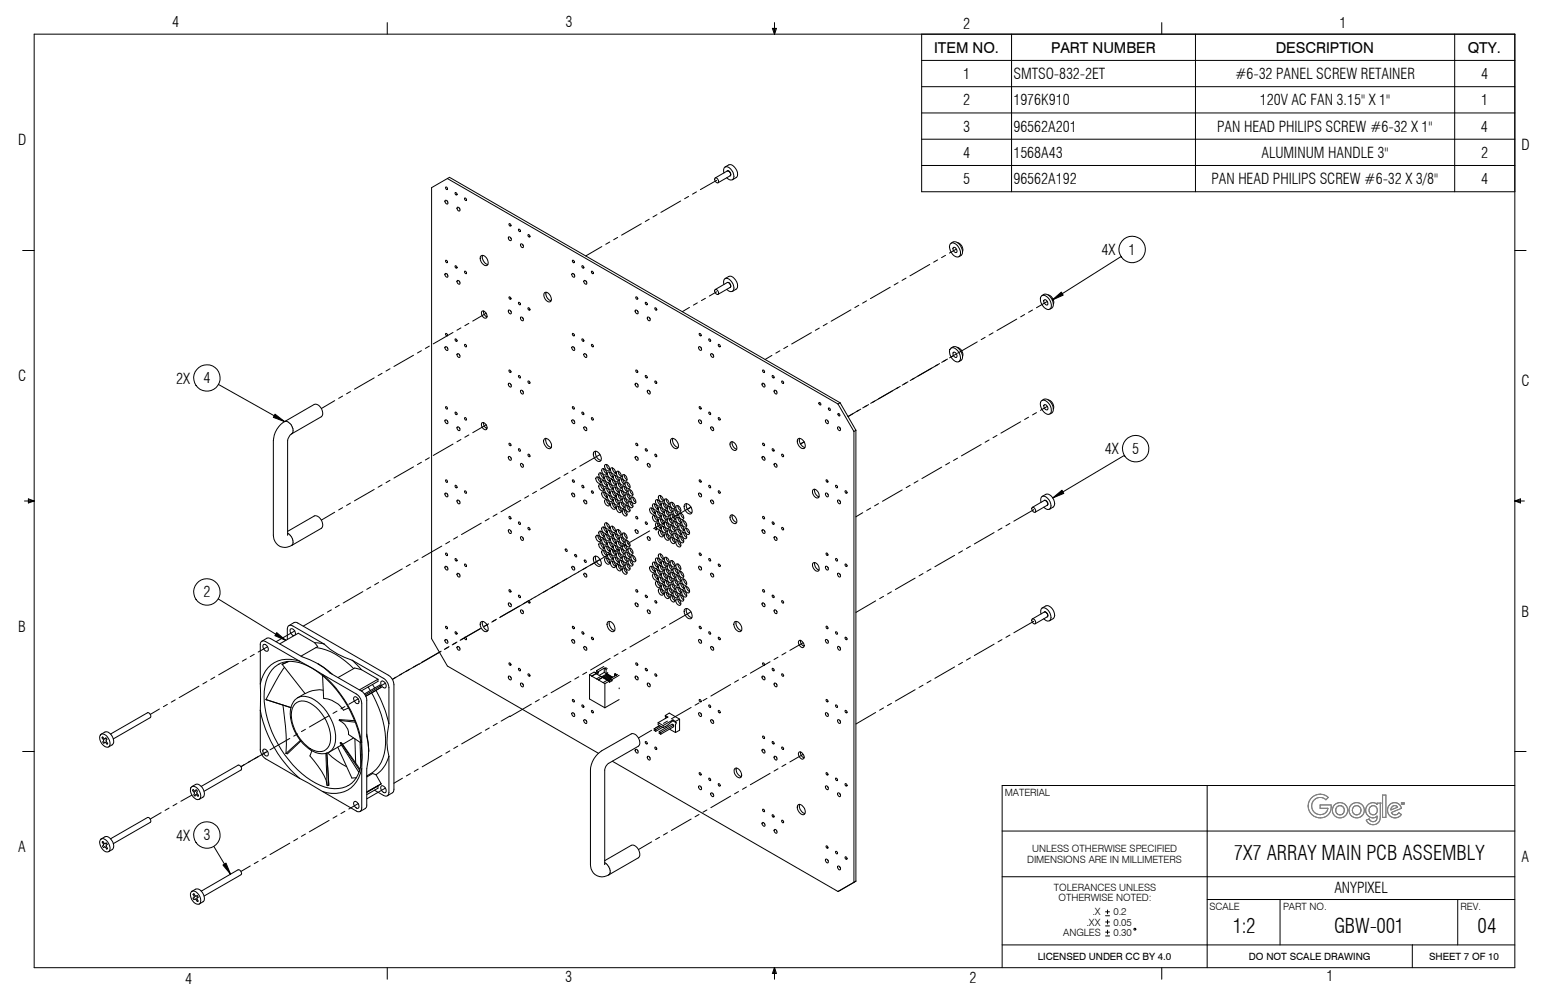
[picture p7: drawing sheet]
<svg xmlns="http://www.w3.org/2000/svg" width="432mm" height="279mm" viewBox="0 0 432 279" stroke-linecap="round" stroke-linejoin="round" font-family="sans-serif">
<defs><g id="words">
<g font-size="5.6">
<text x="343.9" y="239.9">7X7 ARRAY MAIN PCB ASSEMBLY</text>
<text x="343.7" y="260.2">1:2</text>
<text x="371.9" y="260.2">GBW-001</text>
<text x="411.9" y="260.2">04</text>
</g>
<g font-size="4.2">
<text x="48" y="7.5">4</text>
<text x="157.6" y="7.5">3</text>
<text x="268.5" y="8">2</text>
<text x="373.4" y="7.8">1</text>
<text x="260.4" y="14.7">ITEM NO.</text>
<text x="293" y="14.7">PART NUMBER</text>
<text x="355.6" y="14.7">DESCRIPTION</text>
<text x="409.2" y="14.7">QTY.</text>
<text x="268.5" y="22.1">1</text>
<text x="282.5" y="22.1">SMTSO-832-2ET</text>
<text x="344.3" y="22.1">#6-32 PANEL SCREW RETAINER</text>
<text x="412.9" y="22.1">4</text>
<text x="268.5" y="29.4">2</text>
<text x="282.5" y="29.4">1976K910</text>
<text x="351.2" y="29.4">120V AC FAN 3.15&quot; X 1&quot;</text>
<text x="412.9" y="29.4">1</text>
<text x="5.1" y="40.3">D</text>
<text x="268.5" y="36.7">3</text>
<text x="282.5" y="36.7">96562A201</text>
<text x="339.3" y="36.7">PAN HEAD PHILIPS SCREW #6-32 X 1&quot;</text>
<text x="412.8" y="36.7">4</text>
<text x="424.2" y="41.8">D</text>
<text x="268.5" y="44">4</text>
<text x="282.5" y="44">1568A43</text>
<text x="351.7" y="44">ALUMINUM HANDLE 3&quot;</text>
<text x="412.9" y="44">2</text>
<text x="268.5" y="51.4">5</text>
<text x="282.5" y="51.4">96562A192</text>
<text x="337.7" y="51.4">PAN HEAD PHILIPS SCREW #6-32 X 3/8&quot;</text>
<text x="412.8" y="51.4">4</text>
<text x="307" y="71.2">4X</text>
<text x="314.6" y="71">1</text>
<text x="5.1" y="106.2">C</text>
<text x="49.1" y="107">2X</text>
<text x="56.7" y="106.8">4</text>
<text x="424.2" y="107.7">C</text>
<text x="308" y="126.7">4X</text>
<text x="315.6" y="126.5">5</text>
<text x="56.7" y="166.5">2</text>
<text x="424.2" y="172">B</text>
<text x="5.1" y="176.2">B</text>
<text x="5.1" y="237.6">A</text>
<text x="49.1" y="234.4">4X</text>
<text x="56.7" y="234.3">3</text>
<text x="424.2" y="240.3">A</text>
<text x="372" y="249">ANYPIXEL</text>
<text x="51.6" y="274.4">4</text>
<text x="157.5" y="273.7">3</text>
<text x="270.3" y="274.1">2</text>
<text x="369.8" y="273.6">1</text>
</g>
<g font-size="2.8">
<text x="280.1" y="222">MATERIAL</text>
<text x="287.7" y="237.7">UNLESS OTHERWISE SPECIFIED</text>
<text x="286.3" y="240.5">DIMENSIONS ARE IN MILLIMETERS</text>
<text x="293.8" y="248.5">TOLERANCES UNLESS</text>
<text x="295.1" y="251.3">OTHERWISE NOTED:</text>
<text x="304.5" y="255.3">.X</text>
<text x="310.4" y="255.3">0.2</text>
<text x="337.2" y="253.7">SCALE</text>
<text x="357.7" y="253.7">PART NO.</text>
<text x="407.1" y="253.7">REV.</text>
<text x="296.4" y="260.9">ANGLES</text>
<text x="302.9" y="258.1">.XX</text>
<text x="310.4" y="258.1">0.05</text>
<text x="310.4" y="260.9">0.30</text>
<text x="289.3" y="267.7">LICENSED UNDER CC BY 4.0</text>
<text x="348.1" y="267.7">DO NOT SCALE DRAWING</text>
<text x="398.4" y="267.7">SHEET 7 OF 10</text>
</g>
</g></defs>
<g fill="none" stroke="#000" stroke-width=".28">
<path d="M9.5 9.5h412.8v260.3h-412.8zM107.9 6.3v3.2M215.3 7.9h1.2l-.6 1.6zM215.6 7.9l.3 1.6M215.9 6.3v3.2M216.2 7.9l-.3 1.6M256.9 9.5v44h165.4M256.9 16.8h165.4M282 9.5v44M323.8 6.3v3.2M333.2 9.5v44M405.5 9.5v44"/>
<path d="M256.9 24.2h165.4M256.9 31.5h165.4M256.9 38.8h165.4M124.2 55.8a.61 .61 0 0 1 .6 .4 .61 .61 0 0 1-.2 .7l-.6-.6zM124.2 52.2a.33 .33 0 0 1 .5 .2 .33 .33 0 0 1-.2 .4zM124.7 56l.1 .3M124.7 49.8l-4.4 2.5v125.8l4.4 7.6 42.1 24.4M124.7 49.8l108.9 62.8M124.7 49.8l.6-.4 108.9 62.9M126.9 53.7a.35 .35 0 0 1 .5 .2 .35 .35 0 0 1-.3 .5l-.2-.4zM127.5 57.8a.61 .61 0 0 1 .6 .4 .61 .61 0 0 1-.1 .6l-.5-.3zM128 58l.2 .3"/>
<path d="M129.5 55.3a.33 .33 0 0 1 .5 .1 .33 .33 0 0 1-.2 .5zM183.1 59.9l-1.1 .6M189.7 56l-5.5 3.2M191.9 54.8l-1.1 .6M194.1 53.5l-1.1 .6M199.4 49.6a.91 .91 0 0 1 .8 1.4 .89 .89 0 0 1-.8-1.4zM199.8 50.3l-4.6 2.6M201.8 48.2a1.09 1.09 0 0 1 .3-1.6 1.09 1.09 0 0 1 1.6 .5 2.53 2.53 0 0 1 .6 2.9 1.24 1.24 0 0 1-1.7-.4M202.1 46.6l1.1-.6a1.99 1.99 0 0 1 2.2 1.5 1.68 1.68 0 0 1-.2 2l-1 .6M202.7 47.7l-3.3 1.9M202.7 47.7a.91 .91 0 0 1 .8 1.3M203.5 49l-3.3 2"/>
<path d="M256.9 46.1h165.4M6.3 69.8h3.2M124.2 76.2a.62 .62 0 0 1 .6 .4 .62 .62 0 0 1-.2 .7l-.6-.5zM124.2 72.6a.32 .32 0 0 1 .5 .2 .32 .32 0 0 1-.2 .4zM124.7 76.5l.1 .3M126.9 74.1a.35 .35 0 0 1 .5 .2 .35 .35 0 0 1-.3 .5l-.3-.5zM127.5 78.2a.61 .61 0 0 1 .6 .4 .61 .61 0 0 1-.1 .6l-.5-.3zM128 78.4l.2 .3M129.5 75.7a.33 .33 0 0 1 .5 .1 .33 .33 0 0 1-.2 .5zM134.1 71.3a1.68 1.68 0 0 1 2 2l-.3 .7a1.74 1.74 0 0 1-1.9-2zM134.5 71.2a2.14 2.14 0 0 0 1.5 2.5M141.8 66a.61 .61 0 0 1 .6 .4 .61 .61 0 0 1-.1 .7l-.5-.3z"/>
<path d="M141.9 62.4a.35 .35 0 0 1 .5 .2 .35 .35 0 0 1-.2 .4l-.3-.3zM142.3 66.3l.2 .2M144.5 64a.38 .38 0 0 1 .5 .1 .38 .38 0 0 1-.1 .5zM145.2 68a.61 .61 0 0 1 .6 .4 .61 .61 0 0 1-.1 .6l-.5-.3zM145.7 68.2l.2 .3M147.2 65.4a.35 .35 0 0 1 .5 .2 .35 .35 0 0 1-.3 .5l-.2-.5zM159.5 76.2a.61 .61 0 0 1 .6 .4 .61 .61 0 0 1-.1 .7l-.5-.3zM159.6 72.6a.33 .33 0 0 1 .4 .2 .33 .33 0 0 1-.2 .4zM160 76.5l.2 .3M162.3 74.1a.35 .35 0 0 1 .4 .2 .35 .35 0 0 1-.2 .5l-.3-.5zM162.9 78.2a.6 .6 0 0 1 .6 .3 .6 .6 0 0 1-.2 .7l-.4-.3zM163.4 78.4l.1 .3"/>
<path d="M164.9 75.6a.35 .35 0 0 1 .5 .2 .35 .35 0 0 1-.3 .5l-.3-.5zM167.8 68.7l-4.5 2.7M170 67.5l-1.1 .6M172.2 66.2l-1.1 .6M178.8 62.4l-5.5 3.2M181 61.1l-1.1 .7M201.8 79.3a1.09 1.09 0 0 1 .3-1.6 1.09 1.09 0 0 1 1.6 .5 2.5 2.5 0 0 1 .6 2.9 1.24 1.24 0 0 1-1.7-.4M202.1 77.7l1.1-.6a1.99 1.99 0 0 1 2.2 1.5 1.68 1.68 0 0 1-.2 2l-1 .6M202.7 78.8l-3.3 1.9M202.7 78.8a.91 .91 0 0 1 .8 1.3M250.4 78.8l-1.1 .7M252.6 77.6l-1.1 .6"/>
<path d="M259.2 73.7l-5.5 3.2M261.4 72.5l-1.1 .6M263.6 71.2l-1.1 .6M264.9 68a1.59 1.59 0 0 1 2.3 .9 1.89 1.89 0 0 1 0 2.7 2.72 2.72 0 0 1-2.3-3.6zM265.1 67.8a1.62 1.62 0 0 1 2.7 .8 1.84 1.84 0 0 1-.5 3M265.8 69a.98 .98 0 0 1 .8 1.4 .95 .95 0 0 1-.8-1.4zM266.6 69.5l-1.9 1.1M266.8 67.6a2.01 2.01 0 0 1 1.5 2.6M312.5 71.5l-19.2 12.2M422.3 69.8h3.1M115.3 99.1l-5.5 3.1M117.5 97.8l-1.1 .6"/>
<path d="M119.7 96.5l-1.1 .7M124 96.8a.58 .58 0 0 1 .7 .2 .58 .58 0 0 1-.1 .7l-.4-.3zM124.2 93a.38 .38 0 0 1 .5 .2 .38 .38 0 0 1-.1 .5zM124.7 96.9l.1 .3M126.3 92.7l-5.5 3.2M126.9 94.5a.35 .35 0 0 1 .5 .2 .35 .35 0 0 1-.3 .5l-.3-.5zM127.4 98.7a.57 .57 0 0 1 .7 .3 .57 .57 0 0 1-.1 .7l-.5-.4zM128 98.8l.2 .3M128.5 91.4l-1.1 .7M129.5 96.1a.35 .35 0 0 1 .5 .2 .35 .35 0 0 1-.2 .4zM130.7 90.2l-1.1 .6M134.4 86.7a1.29 1.29 0 0 1 1.2 2 1.29 1.29 0 0 1-1.2-2z"/>
<path d="M134.8 86.7l.2 1 .7 .7M135.6 87.3l-3.8 2.2M141.8 86.4a.65 .65 0 0 1 .6 .4 .65 .65 0 0 1-.1 .7l-.5-.3zM141.9 82.8a.35 .35 0 0 1 .5 .2 .35 .35 0 0 1-.2 .4l-.3-.3zM142.3 86.7l.2 .3M144.5 84.4a.38 .38 0 0 1 .5 .1 .38 .38 0 0 1-.1 .5zM145.2 88.4a.62 .62 0 0 1 .6 .4 .62 .62 0 0 1-.1 .7l-.5-.4zM145.7 88.6l.2 .3M147.2 85.8a.35 .35 0 0 1 .5 .2 .35 .35 0 0 1-.3 .5l-.2-.5zM151.8 81.6a1.73 1.73 0 0 1 1.7 2.5 1.7 1.7 0 0 1-1.7-2.5zM152.2 81.5a2.01 2.01 0 0 0 1.4 2.4M159.4 96.8a.57 .57 0 0 1 .7 .2 .57 .57 0 0 1-.1 .7l-.5-.3z"/>
<path d="M159.6 93a.38 .38 0 0 1 .4 .2 .38 .38 0 0 1-.1 .5zM160 96.9l.2 .3M162.3 94.5a.35 .35 0 0 1 .4 .2 .35 .35 0 0 1-.2 .5l-.3-.5zM162.9 98.6a.63 .63 0 0 1 .6 .4 .63 .63 0 0 1-.2 .7l-.4-.4zM163.4 98.8l.1 .3M164.9 96.1a.32 .32 0 0 1 .4 .2 .32 .32 0 0 1-.2 .4zM177.2 86.4a.6 .6 0 0 1 .6 .4 .6 .6 0 0 1-.2 .7l-.4-.3zM177.3 82.8a.35 .35 0 0 1 .4 .2 .35 .35 0 0 1-.2 .4l-.3-.3zM177.7 86.7l.1 .3M179.9 84.4a.33 .33 0 0 1 .4 .1 .33 .33 0 0 1-.1 .5zM180.6 88.4a.61 .61 0 0 1 .6 .4 .61 .61 0 0 1-.2 .7l-.4-.4zM181.1 88.6l.1 .3"/>
<path d="M182.5 85.9a.38 .38 0 0 1 .5 .2 .38 .38 0 0 1-.1 .4zM192.2 85.7l-2 1.2M194.4 84.5l-1.1 .6M194.9 96.6a.62 .62 0 0 1 .5 .4 .62 .62 0 0 1-.1 .7l-.4-.3zM194.9 93a.33 .33 0 0 1 .5 .2 .33 .33 0 0 1-.2 .4zM195.4 96.9l.1 .3M196.6 83.2l-1.1 .6M197.6 94.6a.38 .38 0 0 1 .4 .1 .38 .38 0 0 1 0 .5zM198.2 98.6a.6 .6 0 0 1 .6 .4 .6 .6 0 0 1-.1 .7l-.6-.6zM198.7 98.8l.2 .3M199.4 80.7a.91 .91 0 0 1 .8 1.4 .91 .91 0 0 1-.8-1.4zM199.8 81.4l-2.1 1.1"/>
<path d="M200.3 96a.35 .35 0 0 1 .4 .2 .35 .35 0 0 1-.2 .5l-.3-.5zM203.5 80.1l-3.3 2M215.2 99.1l-1.9 1.1M217.4 97.8l-1.1 .7M219.6 96.6l-1.1 .6M226.2 92.8l-5.5 3.1M228.4 91.5l-1.1 .6M230.6 90.2l-1.1 .6M237.2 86.4l-5.5 3.2M239.4 85.1l-1.1 .7M241.6 83.9l-1.1 .6M248.2 80.1l-5.5 3.2"/>
<path d="M265 97.2a1.75 1.75 0 0 1 2.3 1.1 1.73 1.73 0 0 1-.2 2.6 2.69 2.69 0 0 1-2.1-3.7zM265.1 97a1.54 1.54 0 0 1 2.4 .5l.4 .5a1.72 1.72 0 0 1-.6 2.8M265.8 98.2a.86 .86 0 0 1 .8 .5 .86 .86 0 0 1-.2 1l-.6-.5-.2-.6zM266.6 98.7l-1.9 1.1M266.8 96.9a2.11 2.11 0 0 1 1.5 2.5M272.4 95.3l-5.5 3.2M274.6 94.1l-1.1 .6M276.8 92.8l-1.1 .6M283.4 89l-5.5 3.2M285.6 87.7l-1.1 .6M287.8 86.4l-1.1 .7M290.4 82.5a2.12 2.12 0 0 1 2.5 1.9 1.13 1.13 0 0 1 .2 1.3 1.13 1.13 0 0 1-1.2 .6 3 3 0 0 1-1.7-3.5z"/>
<path d="M290.4 82.4a1.57 1.57 0 0 1 2.5 .6l.4 .5a1.67 1.67 0 0 1-.6 2.7M291 83.7a.83 .83 0 0 1 1 .4 .83 .83 0 0 1-.1 .9l-.4-.1-.4-.4zM291.9 84.1l-3 1.7M292.2 82.3a2.03 2.03 0 0 1 1.4 2.5M60.9 107.2l18.4 10.4M79.3 117.6l8.3-4.8a2.27 2.27 0 0 1 2 3.4l-8.3 4.8M79.3 117.6a2.33 2.33 0 0 1 2.1 3.3l-.1 .1M79.3 117.6a6.6 6.6 0 0 0-3.1 5.3v26.3a3.3 3.3 0 0 0 1.6 3 3.3 3.3 0 0 0 3.5-.1M93.3 111.7l-3.7 2.2M95.5 110.4l-1.1 .7M97.7 109.2l-1.1 .6M104.3 105.4l-5.5 3.1"/>
<path d="M106.5 104.1l-1.1 .6M108.7 102.8l-1.1 .7M124 117.2a.58 .58 0 0 1 .7 .2 .58 .58 0 0 1-.1 .8l-.4-.4zM124.2 113.5a.38 .38 0 0 1 .5 .1 .38 .38 0 0 1-.1 .5zM124.7 117.3l.1 .3M126.9 115a.34 .34 0 0 1 .4 .2 .34 .34 0 0 1-.2 .4zM127.4 119.1a.57 .57 0 0 1 .7 .3 .57 .57 0 0 1-.1 .7l-.5-.4zM128 119.3l.2 .2M129.5 116.5a.33 .33 0 0 1 .5 .2 .33 .33 0 0 1-.2 .4zM134.2 118l.2-.1a1.29 1.29 0 0 1 1.2 1.9 1.34 1.34 0 0 1-1.4-1.8zM134.8 117.8l.2 1 .7 .7M135.6 118.4l-3.8 2.2"/>
<path d="M141.7 107a.57 .57 0 0 1 .7 .2 .57 .57 0 0 1-.1 .8l-.5-.4zM141.9 103.2a.35 .35 0 0 1 .5 .2 .35 .35 0 0 1-.2 .4l-.3-.4zM142.3 107.1l.2 .3M144.5 104.8a.38 .38 0 0 1 .5 .1 .38 .38 0 0 1-.1 .5zM145.1 108.9a.57 .57 0 0 1 .7 .3 .57 .57 0 0 1-.1 .7l-.5-.4zM145.7 109.1l.2 .2M147.2 106.3a.34 .34 0 0 1 .5 .2 .34 .34 0 0 1-.3 .4zM159.4 117.2a.57 .57 0 0 1 .7 .2 .57 .57 0 0 1-.1 .8l-.5-.4zM159.6 113.5a.38 .38 0 0 1 .4 .1 .38 .38 0 0 1-.1 .5zM160 117.3l.2 .3M162.2 115a.34 .34 0 0 1 .5 .2 .34 .34 0 0 1-.2 .4zM162.8 119.1a.56 .56 0 0 1 .7 .3 .56 .56 0 0 1-.2 .7l-.4-.4z"/>
<path d="M163.4 119.3l.1 .2M164.9 116.5a.34 .34 0 0 1 .4 .2 .34 .34 0 0 1-.2 .4zM177.1 107a.56 .56 0 0 1 .7 .2 .56 .56 0 0 1-.2 .8l-.4-.4zM177.3 103.2a.35 .35 0 0 1 .4 .2 .35 .35 0 0 1-.2 .4l-.3-.4zM177.7 107.1l.1 .3M179.9 104.8a.33 .33 0 0 1 .4 .1 .33 .33 0 0 1-.1 .5zM180.5 108.9a.57 .57 0 0 1 .6 .3 .57 .57 0 0 1-.1 .7l-.4-.4zM181.1 109l.1 .3M182.5 106.3a.34 .34 0 0 1 .5 .2 .34 .34 0 0 1-.2 .4zM194.8 117.2a.57 .57 0 0 1 .7 .2 .57 .57 0 0 1-.2 .8l-.4-.4zM194.9 113.5a.33 .33 0 0 1 .5 .1 .33 .33 0 0 1-.2 .4zM195.4 117.3l.1 .3"/>
<path d="M197.6 115a.38 .38 0 0 1 .4 .1 .38 .38 0 0 1 0 .5zM198.1 119.1a.56 .56 0 0 1 .7 .3 .56 .56 0 0 1-.1 .7l-.6-.6zM198.7 119.3l.2 .2M200.2 116.5a.34 .34 0 0 1 .5 .2 .34 .34 0 0 1-.2 .4zM212.6 106.8a.63 .63 0 0 1 .6 .5 .63 .63 0 0 1-.2 .7l-.6-.6zM212.6 103.2a.35 .35 0 0 1 .5 .2 .35 .35 0 0 1-.2 .4l-.3-.4zM213 107.1l.2 .3M215.3 104.7a.35 .35 0 0 1 .5 .2 .35 .35 0 0 1-.3 .5l-.3-.5zM215.9 108.8a.65 .65 0 0 1 .6 .4 .65 .65 0 0 1-.1 .7l-.5-.4zM216.4 109l.2 .3M217.9 106.3a.38 .38 0 0 1 .4 .2 .38 .38 0 0 1 0 .4zM228.3 112.2a.35 .35 0 0 1 .5 .3 .35 .35 0 0 1-.2 .4l-.3-.5z"/>
<path d="M230.1 117.2a.57 .57 0 0 1 .7 .2 .57 .57 0 0 1-.1 .8l-.5-.4zM230.7 117.3l.2 .3M231 113.7a.35 .35 0 0 1 .5 .3 .35 .35 0 0 1-.3 .4l-.3-.3zM233.5 119.1a.57 .57 0 0 1 .7 .3 .57 .57 0 0 1-.1 .7l-.5-.4zM233.6 112.6l4.4 7.7M233.6 115.4a.34 .34 0 0 1 .5 .1 .34 .34 0 0 1-.3 .5zM234.1 119.2l.2 .3M234.2 112.3l4.4 7.7M234.2 112.3l-.6 .3M238.6 120l-.6 .3M238.6 120v125.7M239.4 114.4l-3 1.8 1.3-.8"/>
<path d="M239.9 114.1l-1.1 .6M242.1 112.8l-1.6 .9M248.8 109l-6.1 3.5M250.4 108l-5.5 3.2M251 107.7l-1.1 .7M253.1 106.5l-1.6 .9M261.9 101.4l-8.2 4.7M264.1 100.1l-1.6 .9M284.5 117.6l-5.5 3.2M286.7 116.3l-1.1 .7M288.9 115.1l-1.1 .6M290.2 111.8a1.62 1.62 0 0 1 2.4 1 1.98 1.98 0 0 1 0 2.7 2.71 2.71 0 0 1-2.4-3.7z"/>
<path d="M290.4 111.7a1.62 1.62 0 0 1 2.7 .8 1.86 1.86 0 0 1-.4 2.9M291.1 112.9a1 1 0 0 1 .9 1.4 .96 .96 0 0 1-.9-1.4zM291.9 113.3l-1.9 1.1M292.2 111.5a2.02 2.02 0 0 1 1.4 2.5M6.8 139.7h2.7M7.9 139.1l1.6 .6-1.6 .6zM7.9 139.4l1.6 .3M9.5 139.7l-1.6 .3M81.3 121l-.5 .5-.6 1.3v26.4M104.3 136.5l-5.5 3.2M106.5 135.2l-1.1 .6M108.7 133.9l-1.1 .7"/>
<path d="M115.3 130.2l-5.5 3.1M117.5 128.9l-1.1 .6M119.7 127.6l-1.1 .7M124 137.6a.58 .58 0 0 1 .7 .2 .58 .58 0 0 1-.1 .8l-.3-.2zM124.2 133.9a.34 .34 0 0 1 .5 .1 .34 .34 0 0 1-.2 .5zM124.7 137.7l.1 .3M126.3 123.8l-5.5 3.2M126.9 135.3a.35 .35 0 0 1 .5 .3 .35 .35 0 0 1-.3 .4zM127.4 139.5a.57 .57 0 0 1 .7 .3 .57 .57 0 0 1-.1 .7l-.5-.4zM128 139.7l.2 .3M128.5 122.6l-1.1 .6M129.5 136.9a.33 .33 0 0 1 .5 .2 .33 .33 0 0 1-.2 .4z"/>
<path d="M130.7 121.3l-1.1 .6M141.7 127.4a.57 .57 0 0 1 .7 .2 .57 .57 0 0 1-.1 .8l-.5-.4zM141.9 123.7a.36 .36 0 0 1 .5 .1 .36 .36 0 0 1-.2 .5l-.3-.2zM142.3 127.5l.2 .3M144.5 125.2a.34 .34 0 0 1 .5 .2 .34 .34 0 0 1-.2 .4zM145.1 129.3a.57 .57 0 0 1 .7 .3 .57 .57 0 0 1-.1 .7l-.5-.4zM145.2 139.5l-5.5 3.2M145.7 129.5l.2 .2M147.2 126.7a.35 .35 0 0 1 .5 .2 .35 .35 0 0 1-.3 .4zM147.4 138.3l-1.1 .6M149.6 137l-1.1 .6M151.8 122.3a1.73 1.73 0 0 1 2 2l-.3 .7a1.62 1.62 0 0 1-1.9-1.5l-.1-.5z"/>
<path d="M152.2 122.2a2.16 2.16 0 0 0 1.5 2.6M156.1 133.2l-5.4 3.2M158.3 131.9l-1.1 .6M159.4 137.6a.57 .57 0 0 1 .7 .2 .57 .57 0 0 1-.1 .8l-.5-.4zM159.6 133.9a.34 .34 0 0 1 .4 .1 .34 .34 0 0 1-.2 .5zM160 137.7l.2 .3M160.5 130.6l-1.1 .7M162.2 135.4a.34 .34 0 0 1 .5 .2 .34 .34 0 0 1-.2 .4zM162.8 139.5a.56 .56 0 0 1 .7 .3 .56 .56 0 0 1-.2 .7l-.4-.4zM163.4 139.7l.1 .3M164.9 136.9a.35 .35 0 0 1 .5 .2 .35 .35 0 0 1-.3 .4l-.2-.3zM165.7 125.9a1.74 1.74 0 0 1 1.9 2l-.3 .7a1.81 1.81 0 0 1-1.6-2.7z"/>
<path d="M166 125.8a2.14 2.14 0 0 0 1.5 2.6M166.3 133a1.16 1.16 0 0 1 1 1.7 1.16 1.16 0 0 1-1-1.7zM166.7 133l.2 .9 .6 .5M167.1 135.1a1.14 1.14 0 0 1 1 1.8 1.16 1.16 0 0 1-1-1.8zM167.1 131.9a1.14 1.14 0 0 1 1 1.7 1.16 1.16 0 0 1-1-1.7zM167.3 126.8l-5.7 3.2M167.5 131.9l.2 .8 .6 .6M167.5 135.1l.2 .8 .6 .6M167.8 137.4l.1-.2a1.16 1.16 0 0 1 1 1.7 1.18 1.18 0 0 1-1.1-1.5zM167.9 133.9a1.16 1.16 0 0 1 1 1.8 1.14 1.14 0 0 1-1-1.8zM167.9 130.7a1.16 1.16 0 0 1 1 1.7 1.14 1.14 0 0 1-1-1.7zM168.3 130.7l.2 .8 .6 .6"/>
<path d="M168.3 133.9l.2 .9 .6 .6M168.3 137.2l.2 .8 .6 .6M168.6 139.5a1.02 1.02 0 0 1 1.2 .3 1.02 1.02 0 0 1 0 1.3l-.8-.3-.4-.7zM168.6 136.2a1.02 1.02 0 0 1 1.2 .4 1.02 1.02 0 0 1 0 1.2 1.23 1.23 0 0 1-1.2-1.6zM168.6 133a1.02 1.02 0 0 1 1.2 .3 1.02 1.02 0 0 1 0 1.2 1.18 1.18 0 0 1-1.2-1.5zM168.6 129.7a1.02 1.02 0 0 1 1.2 .3 1.02 1.02 0 0 1 0 1.3 1.18 1.18 0 0 1-1.2-1.6zM169.1 129.5l.2 .9 .6 .5M169.1 132.8l.2 .8 .6 .6M169.1 136.1l.2 .8 .6 .6M169.1 139.3l.2 .8 .6 .6M169.5 138.1a1.16 1.16 0 0 1 1.1 1.8 1.14 1.14 0 0 1-1.1-1.8zM169.5 134.9a1.12 1.12 0 0 1 1.1 1.7 1.12 1.12 0 0 1-1.1-1.7z"/>
<path d="M169.5 131.7a1.14 1.14 0 0 1 1.1 1.7 1.16 1.16 0 0 1-1.1-1.7zM169.9 131.6l.2 .9 .6 .6M169.9 134.9l.2 .8 .6 .6M169.9 138.1l.2 .9 .6 .6M170.3 137a1.16 1.16 0 0 1 1.1 1.7 1.16 1.16 0 0 1-1.1-1.7zM170.3 133.7a1.16 1.16 0 0 1 1.1 1.8 1.16 1.16 0 0 1-1.1-1.8zM170.3 130.5a1.16 1.16 0 0 1 1.1 1.7 1.14 1.14 0 0 1-1.1-1.7zM170.7 130.5l.2 .8 .7 .6M170.7 133.7l.2 .9 .7 .5M170.7 137l.2 .8 .7 .6M171 136a1 1 0 0 1 1.2 .3 1 1 0 0 1 0 1.3l-.8-.3-.4-.6zM171 132.8a1 1 0 0 1 1.2 .3 1 1 0 0 1 0 1.2 1.23 1.23 0 0 1-1.2-1.5z"/>
<path d="M171.2 139.1a1.12 1.12 0 0 1 1 1.7 1.12 1.12 0 0 1-1-1.7zM171.5 132.6l.2 .8 .7 .6M171.5 135.8l.2 .9 .7 .5M171.5 139.1l.2 .8 .7 .6M171.8 138.1l.2-.2a1.16 1.16 0 0 1 1 1.8 1.18 1.18 0 0 1-1.2-1.6zM172 134.7a1.16 1.16 0 0 1 1 1.7 1.14 1.14 0 0 1-1-1.7zM172 131.4a1.12 1.12 0 0 1 1 1.7 1.12 1.12 0 0 1-1-1.7zM172.4 131.4l.2 .8 .6 .6M172.4 134.7l.2 .8 .6 .6M172.4 137.9l.2 .9 .6 .5M172.6 136.9a1.02 1.02 0 0 1 1.2 .4 1.02 1.02 0 0 1 0 1.2 1.23 1.23 0 0 1-1.2-1.6zM172.6 133.7a1.02 1.02 0 0 1 1.2 .3 1.02 1.02 0 0 1 0 1.3 1.18 1.18 0 0 1-1.2-1.6z"/>
<path d="M173.2 133.5l.2 .8 .6 .6M173.2 136.8l.2 .8 .6 .6M173.6 138.9a1.16 1.16 0 0 1 1 1.7 1.14 1.14 0 0 1-1-1.7zM173.6 135.6a1.12 1.12 0 0 1 1 1.7 1.12 1.12 0 0 1-1-1.7zM173.6 132.4a1.14 1.14 0 0 1 1 1.7 1.16 1.16 0 0 1-1-1.7zM174 132.3l.2 .9 .6 .6M174 135.6l.2 .8 .6 .6M174 138.9l.2 .8 .6 .6M174.4 137.7a1.16 1.16 0 0 1 1 1.7 1.16 1.16 0 0 1-1-1.7zM174.4 134.5a1.16 1.16 0 0 1 1 1.7 1.16 1.16 0 0 1-1-1.7zM174.8 134.5l.2 .8 .6 .5M174.8 137.7l.2 .8 .6 .6"/>
<path d="M175.1 136.7a1 1 0 0 1 1.2 .4 1 1 0 0 1-.1 1.2l-.7-.3-.4-.6zM175.3 139.8a1.12 1.12 0 0 1 .9 1.7 1.12 1.12 0 0 1-.9-1.7zM175.6 136.6l.2 .8 .6 .6M175.6 139.8l.2 .8 .6 .6M175.9 138.8l.2-.2a1.16 1.16 0 0 1 .9 1.8l-.7-.3-.4-.7zM176.4 138.6l.2 .9 .6 .6M177.1 127.4a.56 .56 0 0 1 .7 .2 .56 .56 0 0 1-.2 .8l-.4-.4zM177.2 123.7a.38 .38 0 0 1 .5 .1 .38 .38 0 0 1-.1 .5l-.3-.3zM177.7 127.5l.1 .3M179.9 125.2a.35 .35 0 0 1 .4 .1 .35 .35 0 0 1-.1 .5zM180.5 129.3a.57 .57 0 0 1 .6 .3 .57 .57 0 0 1-.1 .7l-.4-.4zM181.1 129.5l.1 .2"/>
<path d="M182.5 126.7a.34 .34 0 0 1 .5 .2 .34 .34 0 0 1-.2 .4zM182.8 139.5a1 1 0 0 1 1.1 .4 1 1 0 0 1 0 1.2 1.23 1.23 0 0 1-1.1-1.6zM183.3 139.4l.2 .8 .6 .6M183.7 138.2a1.16 1.16 0 0 1 1 1.7 1.14 1.14 0 0 1-1-1.7zM184.1 138.2l.2 .8 .6 .6M185.3 139.1a1.14 1.14 0 0 1 1.1 1.8 1.16 1.16 0 0 1-1.1-1.8zM185.7 139.1l.2 .9 .6 .5M187.2 122.3a1.74 1.74 0 0 1 1.9 2l-.3 .7a1.7 1.7 0 0 1-1.9-2zM187.5 122.2a2.16 2.16 0 0 0 1.5 2.6M194.8 137.6a.57 .57 0 0 1 .7 .2 .57 .57 0 0 1-.2 .8l-.4-.4zM194.9 133.9a.33 .33 0 0 1 .5 .1 .33 .33 0 0 1-.2 .5zM195.4 137.7l.1 .3"/>
<path d="M197.6 135.4a.34 .34 0 0 1 .4 .2 .34 .34 0 0 1-.2 .4zM198.1 139.5a.56 .56 0 0 1 .7 .3 .56 .56 0 0 1-.1 .7l-.6-.6zM198.7 139.7l.2 .2M200.3 136.9a.35 .35 0 0 1 .4 .2 .35 .35 0 0 1-.2 .4zM203.8 123.2a1.61 1.61 0 0 1 1.5 2.2 1.27 1.27 0 0 1-1.8-1.1v-.8zM204.1 123.1a1.82 1.82 0 0 0 1.3 2.2M212.4 127.4a.56 .56 0 0 1 .7 .2 .56 .56 0 0 1-.1 .8l-.6-.6zM212.6 123.6a.35 .35 0 0 1 .5 .2 .35 .35 0 0 1-.2 .4l-.3-.4zM213 127.5l.2 .3M215.3 125.2a.36 .36 0 0 1 .4 .1 .36 .36 0 0 1-.1 .5l-.3-.2zM215.8 129.3a.57 .57 0 0 1 .7 .3 .57 .57 0 0 1-.1 .7l-.5-.4zM216.4 129.5l.2 .2"/>
<path d="M217.9 126.7a.34 .34 0 0 1 .5 .2 .34 .34 0 0 1-.3 .4zM222.5 122.3a1.82 1.82 0 0 1 1.7 2.7 1.82 1.82 0 0 1-1.7-2.7zM222.9 122.2a2.13 2.13 0 0 0 1.5 2.6M224.2 123.2l-1.1 .6M226.7 136.5a1.5 1.5 0 0 1 1.4 .8 1.5 1.5 0 0 1-.1 1.6 1.62 1.62 0 0 1-1.3-2.4zM227.1 136.4a1.82 1.82 0 0 0 1.2 2.2M230.1 137.6a.57 .57 0 0 1 .7 .2 .57 .57 0 0 1-.1 .8l-.5-.4zM230.3 133.8a.35 .35 0 0 1 .5 .2 .35 .35 0 0 1-.3 .5l-.2-.5zM230.7 137.7l.2 .3M232.9 135.4a.34 .34 0 0 1 .5 .2 .34 .34 0 0 1-.2 .4zM233.5 139.5a.57 .57 0 0 1 .7 .3 .57 .57 0 0 1-.1 .7l-.5-.4zM234.1 139.7l.2 .2"/>
<path d="M235.6 136.9a.34 .34 0 0 1 .5 .2 .34 .34 0 0 1-.3 .4zM238 120.3v125.7M251.5 136.6l-5.5 3.2M253.7 135.3l-1.1 .7M255.9 134.1l-1.1 .6M262.5 130.3l-5.5 3.1M264.7 129l-1.1 .6M266.9 127.8l-1.1 .6M273.5 124l-5.5 3.1M275.7 122.7l-1.1 .6M277.9 121.4l-1.1 .6M290.5 138.4l1-.6a2.41 2.41 0 0 1 2.4 3.1l-.3 .5-1 .6"/>
<path d="M291.1 139.5l-3.3 2M291.1 139.5a.91 .91 0 0 1 .8 1.4M313.4 127l-19.9 11.9M422.3 139.7h2.6M422.3 139.7l1.5-.6v1.2zM422.3 139.7l1.5 .3M423.8 139.4l-1.5 .3M80.2 149.2h.1M80.2 148.2l7.4-4.3a2.27 2.27 0 0 1 2 3.4l-8.3 4.8M80.2 148.7a2.55 2.55 0 0 1 1.2 3.3l-.1 .1M93.3 142.8l-3.7 2.2M95.5 141.6l-1.1 .6"/>
<path d="M97.7 140.3l-1.1 .6M112.1 158.6l-5.5 3.2M114.3 157.4l-1.1 .6M116.5 156.1l-1.1 .6M123.1 152.3l-5.5 3.1M124.2 157.9a.61 .61 0 0 1 .6 .4 .61 .61 0 0 1-.2 .7l-.6-.6zM124.2 154.3a.33 .33 0 0 1 .5 .2 .33 .33 0 0 1-.2 .4zM124.7 158.1l.1 .3M125.3 151l-1.1 .6M126.9 155.7a.35 .35 0 0 1 .5 .3 .35 .35 0 0 1-.3 .4l-.2-.3zM127.5 159.9a.61 .61 0 0 1 .6 .3 .61 .61 0 0 1-.1 .7l-.5-.4zM127.6 149.7l-1.2 .6"/>
<path d="M129.5 157.4a.33 .33 0 0 1 .5 .1 .33 .33 0 0 1-.2 .4zM134.2 145.9l-5.5 3.2M136.4 144.6l-1.1 .6M138.6 143.3l-1.1 .7M141.8 147.7a.61 .61 0 0 1 .6 .4 .61 .61 0 0 1-.1 .7l-.5-.4zM141.9 144.1a.34 .34 0 0 1 .5 .1 .34 .34 0 0 1-.2 .5zM142.3 147.9l.2 .3M144.5 145.6a.33 .33 0 0 1 .5 .2 .33 .33 0 0 1-.2 .4zM145.2 149.6a.61 .61 0 0 1 .6 .4 .61 .61 0 0 1-.1 .7l-.5-.4zM145.7 149.9l.2 .3M147.2 147.1a.35 .35 0 0 1 .5 .2 .35 .35 0 0 1-.3 .4l-.2-.3zM157.6 153.2a.33 .33 0 0 1 .4 .1 .33 .33 0 0 1-.1 .5z"/>
<path d="M159.5 157.9a.61 .61 0 0 1 .6 .4 .61 .61 0 0 1-.1 .7l-.5-.4zM160 158.1l.2 .3M160.2 154.7a.33 .33 0 0 1 .5 .1 .33 .33 0 0 1-.2 .5zM162.9 159.9a.6 .6 0 0 1 .6 .3 .6 .6 0 0 1-.2 .7l-.4-.4zM162.9 156.1a.35 .35 0 0 1 .5 .3 .35 .35 0 0 1-.2 .4l-.3-.5zM165.7 155.2a1.55 1.55 0 0 1 1.9 1.5 .85 .85 0 0 1-.6 1.2 1.96 1.96 0 0 1-1.3-2.7zM166 155.1a2.14 2.14 0 0 0 1.5 2.5M166.3 149.3a1.16 1.16 0 0 1 1 1.7 1.14 1.14 0 0 1-1-1.7zM166.7 149.3l.2 .8 .6 .6M167.1 151.4a1.16 1.16 0 0 1 1 1.7 1.16 1.16 0 0 1-1-1.7zM167.1 148.1a1.16 1.16 0 0 1 1 1.8 1.16 1.16 0 0 1-1-1.8zM167.3 156l-13.7 7.9"/>
<path d="M167.5 148.1l.2 .8 .6 .6M167.5 151.4l.2 .8 .6 .6M167.8 147.2a1 1 0 0 1 1.2 .3 1 1 0 0 1-.1 1.2l-.8-.3-.3-.6zM167.9 153.5a1.16 1.16 0 0 1 1 1.7 1.14 1.14 0 0 1-1-1.7zM167.9 150.2a1.12 1.12 0 0 1 1 1.7 1.12 1.12 0 0 1-1-1.7zM168.3 146.9l.2 .9 .6 .6M168.3 150.2l.2 .8 .6 .6M168.3 153.5l.2 .8 .6 .6M168.6 155.7a1.02 1.02 0 0 1 1.2 .4 1.02 1.02 0 0 1 0 1.2 1.23 1.23 0 0 1-1.2-1.6zM168.6 152.5a1.02 1.02 0 0 1 1.2 .3 1.02 1.02 0 0 1 0 1.3 1.18 1.18 0 0 1-1.2-1.6zM168.6 149.2l.1-.1a1.16 1.16 0 0 1 1.1 1.7 1.18 1.18 0 0 1-1.2-1.6zM168.7 145.8a1.16 1.16 0 0 1 1.1 1.7 1.14 1.14 0 0 1-1.1-1.7z"/>
<path d="M169.1 145.8l.2 .8 .6 .6M169.1 149.1l.2 .8 .6 .6M169.1 152.3l.2 .8 .6 .6M169.1 155.6l.2 .8 .6 .6M169.4 151.3a1.02 1.02 0 0 1 1.2 .4 1.02 1.02 0 0 1 0 1.2l-.5-.1-.6-.5zM169.4 148.1a1.02 1.02 0 0 1 1.2 .3 1.02 1.02 0 0 1 0 1.2 1.28 1.28 0 0 1-1.2-1.5zM169.5 154.4a1.12 1.12 0 0 1 1.1 1.7 1.12 1.12 0 0 1-1.1-1.7zM169.9 147.9l.2 .8 .6 .6M169.9 151.2l.2 .8 .6 .6M169.9 154.4l.2 .8 .6 .6M170.1 154.5h-.2M170.1 154.4l-5.5 3.2"/>
<path d="M170.3 156.5a1.16 1.16 0 0 1 1.1 1.7 1.16 1.16 0 0 1-1.1-1.7zM170.3 153.2a1.16 1.16 0 0 1 1.1 1.8 1.14 1.14 0 0 1-1.1-1.8zM170.3 150a1.16 1.16 0 0 1 1.1 1.7 1.14 1.14 0 0 1-1.1-1.7zM170.3 146.8a1.12 1.12 0 0 1 1.1 1.7 1.12 1.12 0 0 1-1.1-1.7zM170.3 140.3a1.16 1.16 0 0 1 1.1 1.7 1.16 1.16 0 0 1-1.1-1.7zM170.7 140.3l.2 .8 .7 .5M170.7 146.7l.2 .9 .7 .6M170.7 150l.2 .8 .7 .6M170.7 153.2l.2 .9 .7 .6M170.7 156.5l.2 .9 .7 .5M171 155.5a1 1 0 0 1 1.2 .4 1 1 0 0 1 0 1.2l-.8-.3-.4-.6zM171 152.3a1 1 0 0 1 1.2 .3 1 1 0 0 1 0 1.2 1.23 1.23 0 0 1-1.2-1.5z"/>
<path d="M171 149a1 1 0 0 1 1.2 .3 1 1 0 0 1 0 1.3 1.18 1.18 0 0 1-1.2-1.6zM171.3 153.8l-.4 .2M171.5 148.8l.2 .8 .7 .6M171.5 152.1l.2 .8 .7 .6M171.5 155.4l.2 .8 .7 .6M171.8 157.6l.2-.2a1.16 1.16 0 0 1 1 1.8l-.8-.3-.4-.7zM171.8 147.9a1 1 0 0 1 1.2 .3 1 1 0 0 1 0 1.2l-.8-.3-.4-.6zM171.8 141.4a1 1 0 0 1 1.2 .3 1 1 0 0 1 0 1.2 1.18 1.18 0 0 1-1.2-1.5zM172 154.2a1.16 1.16 0 0 1 1 1.7 1.14 1.14 0 0 1-1-1.7zM172 151a1.12 1.12 0 0 1 1 1.7 1.12 1.12 0 0 1-1-1.7zM172.3 153.1l-1.1 .7M172.3 153.1l-.3 .2"/>
<path d="M172.4 141.2l.2 .8 .6 .6M172.4 147.7l.2 .8 .6 .6M172.4 150.9l.2 .9 .6 .6M172.4 154.2l.2 .8 .6 .6M172.4 157.4l.2 .9 .6 .6M172.6 156.5a1.02 1.02 0 0 1 1.2 .3 1.02 1.02 0 0 1 0 1.2 1.23 1.23 0 0 1-1.2-1.5zM172.6 153.2a1.02 1.02 0 0 1 1.2 .3 1.02 1.02 0 0 1 0 1.3 1.18 1.18 0 0 1-1.2-1.6zM172.6 149.9l.2-.1a1.16 1.16 0 0 1 1 1.7 1.18 1.18 0 0 1-1.2-1.6zM172.6 140.2a1.02 1.02 0 0 1 1.2 .3 1.02 1.02 0 0 1 0 1.3l-.8-.3-.4-.7zM173.2 140l.2 .8 .6 .6M173.2 149.8l.2 .8 .6 .6M173.2 153l.2 .9 .6 .5"/>
<path d="M173.2 156.3l.2 .8 .6 .6M173.6 158.4a1.16 1.16 0 0 1 1 1.7 1.14 1.14 0 0 1-1-1.7zM173.6 155.2a1.12 1.12 0 0 1 1 1.6 1.12 1.12 0 0 1-1-1.6zM173.6 151.9a1.14 1.14 0 0 1 1 1.7 1.16 1.16 0 0 1-1-1.7zM173.6 148.6a1.16 1.16 0 0 1 1 1.8 1.16 1.16 0 0 1-1-1.8zM173.6 142.1a1.16 1.16 0 0 1 1 1.7 1.16 1.16 0 0 1-1-1.7zM174 142.1l.2 .9 .6 .6M174 148.6l.2 .8 .6 .6M174 151.9l.2 .8 .6 .6M174 155.1l.2 .9 .6 .5M174 158.4l.2 .8 .6 .6M174.2 152l-.2 .2"/>
<path d="M174.4 157.2a1.16 1.16 0 0 1 1 1.8 1.16 1.16 0 0 1-1-1.8zM174.4 154a1.16 1.16 0 0 1 1 1.7 1.14 1.14 0 0 1-1-1.7zM174.4 150.7a1.16 1.16 0 0 1 1 1.7 1.14 1.14 0 0 1-1-1.7zM174.4 141a1.16 1.16 0 0 1 1 1.7 1.16 1.16 0 0 1-1-1.7zM174.5 151.8l-1.1 .7M174.8 141l.2 .8 .6 .6M174.8 150.7l.2 .9 .6 .5M174.8 154l.2 .8 .6 .6M174.8 157.2l.2 .9 .6 .5M175.1 156.3a1 1 0 0 1 1.2 .3 1 1 0 0 1-.1 1.2 1.23 1.23 0 0 1-1.1-1.5zM175.1 153a1 1 0 0 1 1.2 .3 1 1 0 0 1-.1 1.3 1.18 1.18 0 0 1-1.1-1.6zM175.4 151.3l-.4 .3"/>
<path d="M175.6 152.8l.2 .8 .6 .6M175.6 156.1l.2 .8 .6 .6M176.1 154.9a1.16 1.16 0 0 1 .9 1.7 1.14 1.14 0 0 1-.9-1.7zM176.4 154.9l.2 .8 .6 .6M177.1 147.8a.56 .56 0 0 1 .7 .2 .56 .56 0 0 1-.2 .8l-.4-.4zM177.2 144.1a.34 .34 0 0 1 .5 .1 .34 .34 0 0 1-.2 .5zM177.7 147.9l.1 .3M179.9 145.6a.33 .33 0 0 1 .4 .2 .33 .33 0 0 1-.1 .4zM180.5 149.7a.57 .57 0 0 1 .6 .3 .57 .57 0 0 1-.1 .7l-.4-.4zM181.1 149.9l.1 .3M181.1 148l-5.5 3.2M181.3 157.9a1.14 1.14 0 0 1 1 1.8 1.16 1.16 0 0 1-1-1.8z"/>
<path d="M181.3 141.6a1.16 1.16 0 0 1 1 1.8 1.14 1.14 0 0 1-1-1.8zM181.7 141.6l.2 .9 .6 .6M181.7 157.9l.2 .8 .6 .6M182.1 156.8a1.16 1.16 0 0 1 1 1.7 1.14 1.14 0 0 1-1-1.7zM182.1 143.8a1.16 1.16 0 0 1 1 1.7 1.16 1.16 0 0 1-1-1.7zM182.1 140.5a1.16 1.16 0 0 1 1 1.7 1.16 1.16 0 0 1-1-1.7zM182.5 140.5l.2 .9 .6 .5M182.5 143.8l.2 .8 .6 .6M182.5 156.8l.2 .8 .6 .6M182.5 147.2a.33 .33 0 0 1 .5 .1 .33 .33 0 0 1-.2 .4zM182.8 159a1 1 0 0 1 1.1 .4 1 1 0 0 1 0 1.2 1.23 1.23 0 0 1-1.1-1.6zM182.8 155.8a1 1 0 0 1 1.1 .3 1 1 0 0 1 0 1.3 1.18 1.18 0 0 1-1.1-1.6z"/>
<path d="M182.9 145.8a1.16 1.16 0 0 1 1 1.8 1.14 1.14 0 0 1-1-1.8zM182.9 142.6a1.14 1.14 0 0 1 1 1.8 1.16 1.16 0 0 1-1-1.8zM183.3 142.6l.2 .8 .6 .6M183.3 145.8l.2 .9 .6 .6M183.3 155.6l.2 .8 .6 .6M183.3 158.9l.2 .8 .6 .6M183.3 146.8l-1.1 .6M183.6 148.1a1 1 0 0 1 1.1 .4 1 1 0 0 1 0 1.2 1.18 1.18 0 0 1-1.1-1.6zM183.6 144.9a1 1 0 0 1 1.1 .3 1 1 0 0 1 0 1.2 1.18 1.18 0 0 1-1.1-1.5zM183.6 141.6l.1-.2a1.16 1.16 0 0 1 1 1.8l-.8-.3-.3-.7zM183.7 157.7a1.16 1.16 0 0 1 1 1.7 1.14 1.14 0 0 1-1-1.7zM183.7 154.5a1.14 1.14 0 0 1 1 1.7 1.16 1.16 0 0 1-1-1.7z"/>
<path d="M183.9 146.5l-.4 .2M184.1 141.4l.2 .9 .6 .6M184.1 144.7l.2 .8 .6 .6M184.1 148l.2 .8 .6 .6M184.1 154.4l.2 .9 .6 .6M184.1 157.7l.2 .8 .6 .6M184.4 160a1.02 1.02 0 0 1 1.2 .3 1.02 1.02 0 0 1-.1 1.2 1.18 1.18 0 0 1-1.1-1.5zM184.4 156.7a1.02 1.02 0 0 1 1.2 .3 1.02 1.02 0 0 1-.1 1.3 1.18 1.18 0 0 1-1.1-1.6zM184.4 143.7a1.02 1.02 0 0 1 1.2 .3 1.02 1.02 0 0 1-.1 1.3 1.23 1.23 0 0 1-1.1-1.6zM184.4 140.5a1.02 1.02 0 0 1 1.2 .3 1.02 1.02 0 0 1-.1 1.2 1.18 1.18 0 0 1-1.1-1.5zM184.5 146.8a1.14 1.14 0 0 1 1 1.7 1.16 1.16 0 0 1-1-1.7zM184.9 140.3l.2 .8 .6 .6"/>
<path d="M184.9 143.6l.2 .8 .6 .5M184.9 146.8l.2 .8 .6 .6M184.9 156.5l.2 .9 .6 .5M184.9 159.8l.2 .8 .6 .6M184.9 145.9l-.2 .1M185.3 158.7a1.14 1.14 0 0 1 1.1 1.7 1.16 1.16 0 0 1-1.1-1.7zM185.3 155.4a1.14 1.14 0 0 1 1.1 1.7 1.16 1.16 0 0 1-1.1-1.7zM185.3 148.9a1.16 1.16 0 0 1 1.1 1.7 1.16 1.16 0 0 1-1.1-1.7zM185.3 145.6a1.16 1.16 0 0 1 1.1 1.8 1.14 1.14 0 0 1-1.1-1.8zM185.3 142.4a1.16 1.16 0 0 1 1.1 1.7 1.14 1.14 0 0 1-1.1-1.7zM185.5 145.5l-1.1 .6M185.7 142.4l.2 .8 .6 .6"/>
<path d="M185.7 145.6l.2 .9 .6 .6M185.7 148.9l.2 .8 .6 .6M185.7 155.4l.2 .8 .6 .6M185.7 158.6l.2 .9 .6 .6M186.1 144.5a1.16 1.16 0 0 1 1.1 1.7 1.16 1.16 0 0 1-1.1-1.7zM186.1 157.5a1.16 1.16 0 0 1 1.1 1.7 1.14 1.14 0 0 1-1.1-1.7zM186.1 147.7a1.14 1.14 0 0 1 1.1 1.8 1.16 1.16 0 0 1-1.1-1.8zM186.1 141.2a1.16 1.16 0 0 1 1.1 1.8 1.16 1.16 0 0 1-1.1-1.8zM186.5 141.2l.2 .9 .7 .5M186.5 144.5l.2 .8 .7 .6M186.5 147.7l.2 .8 .7 .6M186.5 157.5l.2 .8 .7 .6"/>
<path d="M186.8 159.8a1 1 0 0 1 1.2 .3 1 1 0 0 1 0 1.2 1.23 1.23 0 0 1-1.2-1.5zM186.8 156.5a1 1 0 0 1 1.2 .3 1 1 0 0 1 0 1.3 1.18 1.18 0 0 1-1.2-1.6zM186.8 140.3a1 1 0 0 1 1.2 .3 1 1 0 0 1 0 1.2 1.23 1.23 0 0 1-1.2-1.5zM186.9 144.7l-.3 .2M187 149.8a1.16 1.16 0 0 1 1 1.8 1.14 1.14 0 0 1-1-1.8zM187 146.6a1.16 1.16 0 0 1 1 1.7 1.14 1.14 0 0 1-1-1.7zM187 143.3a1.14 1.14 0 0 1 1 1.8 1.16 1.16 0 0 1-1-1.8zM187.4 140.1l.1 .8 .7 .6M187.4 143.3l.1 .8 .7 .6M187.4 146.6l.1 .8 .7 .6M187.4 149.8l.1 .9 .7 .6M187.4 156.3l.1 .8 .7 .6"/>
<path d="M187.4 159.6l.1 .8 .7 .6M187.6 148.8a1 1 0 0 1 1.2 .4 1 1 0 0 1 0 1.2 1.18 1.18 0 0 1-1.2-1.6zM187.6 145.6a1 1 0 0 1 1.2 .3 1 1 0 0 1 0 1.3 1.18 1.18 0 0 1-1.2-1.6zM187.6 142.3l.2-.1a1.16 1.16 0 0 1 1 1.7l-.8-.3-.4-.6zM187.8 158.5a1.12 1.12 0 0 1 1 1.6 1.12 1.12 0 0 1-1-1.6zM188 144.1l-.4 .2M188.2 142.2l.1 .8 .7 .6M188.2 145.4l.1 .9 .7 .5M188.2 148.7l.1 .8 .7 .6M188.2 158.4l.1 .9 .7 .6M188.4 157.4l.2-.1a1.16 1.16 0 0 1 1 1.7 1.18 1.18 0 0 1-1.2-1.6zM188.4 144.4a1.02 1.02 0 0 1 1.2 .4 1.02 1.02 0 0 1 0 1.2 1.23 1.23 0 0 1-1.2-1.6z"/>
<path d="M188.4 141.2a1.02 1.02 0 0 1 1.2 .3 1.02 1.02 0 0 1 0 1.2 1.18 1.18 0 0 1-1.2-1.5zM188.6 150.8a1.12 1.12 0 0 1 1 1.7 1.12 1.12 0 0 1-1-1.7zM188.6 147.5a1.14 1.14 0 0 1 1 1.8 1.16 1.16 0 0 1-1-1.8zM189 141l.2 .8 .6 .6M189 144.3l.2 .8 .6 .6M189 147.5l.2 .8 .6 .6M189 150.7l.2 .9 .6 .6M189 157.3l.2 .8 .6 .6M189 143.5l-.1 .1M189.4 159.4a1.14 1.14 0 0 1 1 1.7 1.16 1.16 0 0 1-1-1.7zM189.4 149.6a1.16 1.16 0 0 1 1 1.7 1.16 1.16 0 0 1-1-1.7zM189.4 146.3a1.16 1.16 0 0 1 1 1.8 1.14 1.14 0 0 1-1-1.8z"/>
<path d="M189.4 143.1a1.12 1.12 0 0 1 1 1.7 1.12 1.12 0 0 1-1-1.7zM189.8 143.1l.2 .8 .6 .6M189.8 146.3l.2 .9 .6 .6M189.8 149.6l.2 .9 .6 .5M189.8 159.3l.2 .9 .6 .6M190.2 148.5a1.14 1.14 0 0 1 1 1.7 1.16 1.16 0 0 1-1-1.7zM190.2 145.2a1.16 1.16 0 0 1 1 1.7 1.16 1.16 0 0 1-1-1.7zM190.6 145.2l.2 .8 .6 .6M190.6 148.5l.2 .8 .6 .6M191 140.5a1.82 1.82 0 0 1 1.7 2.7 1.82 1.82 0 0 1-1.7-2.7zM191.1 147.3a1.12 1.12 0 0 1 .9 1.7 1.12 1.12 0 0 1-.9-1.7zM191.4 140.4a2.16 2.16 0 0 0 1.5 2.6"/>
<path d="M191.4 147.3l.2 .8 .6 .6M191.6 142l1-.6-6 3.5M194.9 157.9a.61 .61 0 0 1 .6 .4 .61 .61 0 0 1-.2 .7l-.4-.4zM194.9 154.3a.35 .35 0 0 1 .5 .1 .35 .35 0 0 1-.2 .5zM195.4 158.1l.1 .3M197.6 155.8a.33 .33 0 0 1 .4 .2 .33 .33 0 0 1-.2 .4zM198.1 159.9a.56 .56 0 0 1 .7 .3 .56 .56 0 0 1-.1 .7l-.6-.6zM200.3 157.3a.35 .35 0 0 1 .4 .2 .35 .35 0 0 1-.2 .4l-.3-.3zM203.8 143.6a1.61 1.61 0 0 1 1.5 2.2 1.27 1.27 0 0 1-1.8-1.1v-.8zM204.1 143.6a1.84 1.84 0 0 0 1.3 2.1M212.4 147.8a.56 .56 0 0 1 .7 .2 .56 .56 0 0 1-.1 .8l-.6-.6zM212.6 144.1a.34 .34 0 0 1 .5 .1 .34 .34 0 0 1-.2 .5z"/>
<path d="M213 147.9l.2 .3M215.3 145.6a.34 .34 0 0 1 .4 .2 .34 .34 0 0 1-.2 .4zM215.8 149.7a.57 .57 0 0 1 .7 .3 .57 .57 0 0 1-.1 .7l-.5-.4zM216.4 149.9l.2 .3M217.9 147.2a.33 .33 0 0 1 .5 .1 .33 .33 0 0 1-.3 .4zM226.5 157.1l.2-.2a1.48 1.48 0 0 1 1.4 .8 1.48 1.48 0 0 1-.1 1.6 1.77 1.77 0 0 1-1.5-2.2zM227.1 156.8a1.82 1.82 0 0 0 1.2 2.2M230.1 158a.57 .57 0 0 1 .7 .2 .57 .57 0 0 1-.1 .8l-.5-.4zM230.3 154.3a.34 .34 0 0 1 .4 .2 .34 .34 0 0 1-.2 .4zM230.7 158.1l.2 .3M232.9 155.8a.33 .33 0 0 1 .5 .2 .33 .33 0 0 1-.2 .4zM233.5 159.9a.57 .57 0 0 1 .7 .3 .57 .57 0 0 1-.1 .7l-.5-.4z"/>
<path d="M235.6 157.3a.35 .35 0 0 1 .5 .2 .35 .35 0 0 1-.3 .4l-.2-.3zM240.5 143l-1.9 1.1M242.7 141.7l-1.1 .6M244.9 140.4l-1.1 .7M257.3 159.9l-1.1 .7M259.5 158.7l-1.1 .6M266.1 154.9l-5.5 3.1M268.3 153.6l-1.1 .6M270.5 152.3l-1.1 .7M277.1 148.5l-5.5 3.2M279.3 147.2l-1.1 .7M281.5 146l-1.1 .6"/>
<path d="M287.7 141.6a.74 .74 0 0 1 .8 .3 .74 .74 0 0 1-.1 1l-.6-.5zM288.2 142.2l-5.6 3.1M290.2 140.1a1.09 1.09 0 0 1 .3-1.7 1.09 1.09 0 0 1 1.6 .6 2.5 2.5 0 0 1 .6 2.9 1.24 1.24 0 0 1-1.7-.5M291.9 140.9l-3.4 1.9M60.8 167l18.9 11.6M73 178.8l1.4-.8h.8l9 5.1a19.7 19.7 0 0 1 7.8 4.6l8.8 5a3.2 3.2 0 0 1 1.4 2.6v10.1a18.3 18.3 0 0 1 0 9v10.4l-.4 .7-1.4 .8M73.3 179.9l.2-.2a1.25 1.25 0 0 1 1.1 1.9 1.31 1.31 0 0 1-1.3-1.7zM80.1 178.3v-2.9a.94 .94 0 0 1 .5-1 .94 .94 0 0 1 1 .1l8.7 5.1M80.6 174.5l1.4-.9h.7l25.6 14.7a3.2 3.2 0 0 1 1.5 2.6v29.2l-.2 .8-1.7 1M82.2 175.9l-5.2 3M82.3 177a1.27 1.27 0 0 0-1.2-1.7 1.27 1.27 0 0 0 .8 1.9M87.8 179.2l2.5 .4"/>
<path d="M87.8 179.2l-4.7-2.6-5.1 2.9M87.8 179.2l.8 1.1-4.7 2.7M90.2 171.3l-5.7 3.3M90.3 179.6a19.5 19.5 0 0 0 7.9 4.5M92.4 170.1l-1.1 .6M94.6 168.8l-1.1 .6M101.1 165l-5.4 3.1M103.3 163.7l-1.1 .6M105.5 162.4l-1.1 .7M124.2 178.3a.62 .62 0 0 1 .6 .4 .62 .62 0 0 1-.2 .7l-.6-.6zM124.2 174.7a.38 .38 0 0 1 .5 .2 .38 .38 0 0 1-.1 .4zM124.7 178.5l.1 .3"/>
<path d="M126.9 176.1a.35 .35 0 0 1 .5 .3 .35 .35 0 0 1-.3 .4l-.3-.4zM127.2 179.2l-1.1 .6M127.4 179l-1.1 .7M128 160.1l.2 .3M129.5 177.8a.33 .33 0 0 1 .5 .1 .33 .33 0 0 1-.2 .5zM133.8 175.4l-5.5 3.2M134 175.2l-5.5 3.2M134.1 173.4a1.74 1.74 0 0 1 2 1.9l-.3 .7a1.68 1.68 0 0 1-1.9-1.9zM134.5 173.3a2.14 2.14 0 0 0 1.5 2.5M136.2 173.9l-1.3 .9M138.4 172.7l-1.3 .8M141.8 168.1a.61 .61 0 0 1 .6 .4 .61 .61 0 0 1-.1 .7l-.5-.4z"/>
<path d="M141.9 164.4a.35 .35 0 0 1 .5 .3 .35 .35 0 0 1-.2 .4l-.3-.3zM142.3 168.3l.2 .3M144.5 166a.38 .38 0 0 1 .5 .2 .38 .38 0 0 1-.1 .5zM144.8 169l-5.5 3.2M145.2 170.1a.61 .61 0 0 1 .6 .3 .61 .61 0 0 1-.1 .7l-.5-.3zM145.7 170.3l.2 .3M147 167.7l-1.1 .7M147.2 167.5a.35 .35 0 0 1 .5 .2 .35 .35 0 0 1-.3 .4l-.2-.4zM150.3 165.8l-10.8 6.2M152.5 164.5l-1.1 .7M155.8 162.6l-5.5 3.2M158 161.4l-1.1 .6"/>
<path d="M159.5 178.3a.61 .61 0 0 1 .6 .4 .61 .61 0 0 1-.1 .7l-.5-.4zM159.6 174.7a.38 .38 0 0 1 .4 .2 .38 .38 0 0 1-.1 .4zM160 178.5l.2 .3M162.3 176.1a.35 .35 0 0 1 .4 .3 .35 .35 0 0 1-.2 .4l-.3-.4zM163.4 160.1l.1 .3M164.9 177.7a.35 .35 0 0 1 .5 .2 .35 .35 0 0 1-.3 .5l-.3-.5zM169.5 173.4a1.68 1.68 0 0 1 2 1.9l-.3 .7a1.74 1.74 0 0 1-2-1.9zM169.9 173.3a2.14 2.14 0 0 0 1.5 2.5M177.2 168.1a.6 .6 0 0 1 .6 .4 .6 .6 0 0 1-.2 .7l-.5-.6zM177.3 164.4a.35 .35 0 0 1 .4 .3 .35 .35 0 0 1-.2 .4l-.3-.3zM177.7 168.3l.1 .3M179.9 166a.33 .33 0 0 1 .4 .2 .33 .33 0 0 1-.1 .4z"/>
<path d="M180.6 170.1a.61 .61 0 0 1 .6 .3 .61 .61 0 0 1-.2 .7l-.4-.4zM181.1 170.3l.1 .3M181.1 177.2l-5.5 3.2M182.1 160a1.16 1.16 0 0 1 1 1.8 1.16 1.16 0 0 1-1-1.8zM182.5 160l.2 .9 .6 .5M182.5 167.6a.38 .38 0 0 1 .5 .1 .38 .38 0 0 1-.1 .5zM182.9 162.1a1.14 1.14 0 0 1 1 1.8 1.16 1.16 0 0 1-1-1.8zM183.3 162.1l.2 .8 .6 .6M183.3 176l-1.1 .6M183.6 164.4l.1-.2a1.16 1.16 0 0 1 1 1.7 1.18 1.18 0 0 1-1.1-1.5zM183.7 161a1.16 1.16 0 0 1 1 1.7 1.14 1.14 0 0 1-1-1.7zM184.1 161l.2 .8 .6 .6"/>
<path d="M184.1 164.2l.2 .9 .6 .5M184.4 163.2a1.02 1.02 0 0 1 1.2 .4 1.02 1.02 0 0 1-.1 1.2 1.23 1.23 0 0 1-1.1-1.6zM184.9 163.1l.2 .8 .6 .6M185.3 165.1a1.16 1.16 0 0 1 1.1 1.8 1.14 1.14 0 0 1-1.1-1.8zM185.3 161.9a1.12 1.12 0 0 1 1.1 1.7 1.12 1.12 0 0 1-1.1-1.7zM185.5 174.7l-1.1 .6M185.7 161.9l.2 .8 .6 .6M185.7 165.1l.2 .9 .6 .6M186.1 164a1.16 1.16 0 0 1 1.1 1.7 1.16 1.16 0 0 1-1.1-1.7zM186.1 160.7a1.16 1.16 0 0 1 1.1 1.8 1.16 1.16 0 0 1-1.1-1.8zM186.5 160.7l.2 .9 .7 .5M186.5 164l.2 .8 .7 .6"/>
<path d="M186.8 163a1 1 0 0 1 1.2 .4 1 1 0 0 1 0 1.2l-.8-.3-.4-.6zM187 166.1a1.12 1.12 0 0 1 1 1.7 1.12 1.12 0 0 1-1-1.7zM187.4 162.8l.1 .9 .7 .6M187.4 166.1l.1 .8 .7 .6M187.6 165.1l.2-.2a1.16 1.16 0 0 1 1 1.8 1.18 1.18 0 0 1-1.2-1.6zM187.8 161.7a1.16 1.16 0 0 1 1 1.7 1.14 1.14 0 0 1-1-1.7zM188.2 161.7l.1 .8 .7 .6M188.2 164.9l.1 .9 .7 .5M188.4 167.2a1.02 1.02 0 0 1 1.2 .3 1.02 1.02 0 0 1 0 1.3l-.8-.3-.4-.6zM188.4 164a1.02 1.02 0 0 1 1.2 .3 1.02 1.02 0 0 1 0 1.2 1.23 1.23 0 0 1-1.2-1.5zM188.4 160.7a1.02 1.02 0 0 1 1.2 .3 1.02 1.02 0 0 1 0 1.3 1.18 1.18 0 0 1-1.2-1.6zM189 160.5l.2 .8 .6 .6"/>
<path d="M189 163.8l.2 .8 .6 .6M189 167l.2 .9 .6 .5M189.4 165.9a1.16 1.16 0 0 1 1 1.7 1.14 1.14 0 0 1-1-1.7zM189.4 162.6a1.12 1.12 0 0 1 1 1.7 1.12 1.12 0 0 1-1-1.7zM189.8 162.6l.2 .8 .6 .6M189.8 165.9l.2 .8 .6 .6M190.2 164.7a1.16 1.16 0 0 1 1 1.8 1.16 1.16 0 0 1-1-1.8zM190.2 161.5a1.16 1.16 0 0 1 1 1.7 1.16 1.16 0 0 1-1-1.7zM190.6 161.5l.2 .8 .6 .6M190.6 164.7l.2 .8 .6 .6M190.9 163.7a1 1 0 0 1 1.2 .4 1 1 0 0 1-.1 1.2l-.7-.3-.4-.6zM191 169.8a1.74 1.74 0 0 1 2 2l-.3 .7a1.82 1.82 0 0 1-1.7-2.7z"/>
<path d="M191.4 169.7a2.21 2.21 0 0 0 1.5 2.6M191.4 163.6l.2 .8 .6 .6M192.6 170.6l-6 3.5M194.9 178.3a.61 .61 0 0 1 .6 .4 .61 .61 0 0 1-.2 .7l-.4-.4zM194.9 174.7a.33 .33 0 0 1 .5 .1 .33 .33 0 0 1-.2 .5zM195.4 178.5l.1 .3M197.6 176.2a.38 .38 0 0 1 .4 .2 .38 .38 0 0 1 0 .5zM198.7 160.1l.2 .3M200.3 177.7a.35 .35 0 0 1 .4 .2 .35 .35 0 0 1-.2 .5l-.3-.5zM204.8 173.4a1.82 1.82 0 0 1 1.7 2.6 1.74 1.74 0 0 1-1.9-1.9zM205.2 173.3a2.14 2.14 0 0 0 1.5 2.5M212.6 168.1a.59 .59 0 0 1 .6 .4 .59 .59 0 0 1-.2 .7l-.6-.6z"/>
<path d="M212.6 164.4a.35 .35 0 0 1 .5 .3 .35 .35 0 0 1-.2 .4zM213 168.3l.2 .3M215.3 165.9a.35 .35 0 0 1 .5 .3 .35 .35 0 0 1-.3 .4l-.2-.3zM215.9 170.1a.61 .61 0 0 1 .6 .3 .61 .61 0 0 1-.1 .7l-.5-.4zM216.4 170.3l.2 .3M217.9 167.6a.38 .38 0 0 1 .4 .1 .38 .38 0 0 1 0 .5zM222.8 178.6a1.29 1.29 0 0 1 1.1 2 1.31 1.31 0 0 1-1.1-2zM223.2 178.6l.2 .9 .7 .7M223.9 179.2l-3.7 2.2M230.2 178.3a.61 .61 0 0 1 .6 .4 .61 .61 0 0 1-.1 .7l-.5-.4zM230.3 174.6a.35 .35 0 0 1 .5 .3 .35 .35 0 0 1-.3 .4zM230.7 178.5l.2 .3"/>
<path d="M232.9 176.2a.38 .38 0 0 1 .5 .2 .38 .38 0 0 1-.1 .5zM234.1 160.1l.2 .3M235.6 177.7a.35 .35 0 0 1 .5 .2 .35 .35 0 0 1-.3 .5l-.3-.5zM244.1 167.6l-5.5 3.2M246.3 166.3l-1.1 .6M248.5 165l-1.1 .7M255.1 161.2l-5.5 3.2M277.1 179.6l-5.5 3.2M279.3 178.4l-1.1 .6M281.5 177.1l-1.1 .6M287.7 172.7a.74 .74 0 0 1 .9 .3 .74 .74 0 0 1-.2 1l-.6-.5zM288.2 173.3l-5.6 3.1"/>
<path d="M290.2 171.2a1.1 1.1 0 0 1 .3-1.6 1.1 1.1 0 0 1 1.6 .5 2.19 2.19 0 0 1 .3 3 1.56 1.56 0 0 1-1.4-.5M290.5 169.5l1-.5a2.41 2.41 0 0 1 2.4 3l-.3 .5-1 .6M291.1 170.6l-3.3 2M291.1 170.6a.91 .91 0 0 1 .8 1.4M291.9 172l-3.4 1.9M44.4 197.7l-2.5 1.5M46.7 196.4l-1.1 .7M48.9 195.2l-1.1 .6M55.5 191.3l-5.5 3.2M57.7 190.1l-1.1 .6M59.9 188.8l-1.1 .6M66.5 185l-5.5 3.2"/>
<path d="M68.7 183.7l-1.1 .7M70.9 182.5l-1.1 .6M72.6 190.7v7.3M72.6 198v11a3.3 3.3 0 0 0 1.4 2.6l9.5 5.4M72.6 198a33.8 33.8 0 0 0 10.9 19M74.1 195.1l7 2.2M74.1 195.1l.3 .1M74.6 180.3l-2.6 1.5M77.8 185.2a8.3 8.3 0 0 1 7.9 .4 30.3 30.3 0 0 1 14.4 19.2 16.2 16.2 0 0 1-.7 12 5.6 5.6 0 0 1-2.3 2.2M77.8 185.2a7.9 7.9 0 0 0-3.9 6.1 26 26 0 0 0 4.5 17.7 24.6 24.6 0 0 0 12.2 10.5 8.3 8.3 0 0 0 6.5-.5M78.7 185.3l6.3 8.1M78.9 196.6l.4 3.8a47.2 47.2 0 0 1 .4 9.7"/>
<path d="M79.3 186.1l-1.4 2.1-3.8 6.9M80.3 184.4l-1.6 .9M80.5 184.4l-1.8 .9M82.2 196.3a3.7 3.7 0 0 1 5.1 .3 11.6 11.6 0 0 1 4.7 10.5 3.1 3.1 0 0 1-4.7 2.1 11.3 11.3 0 0 1-5.9-11.6zM82.3 195.1l.5-.5a4.9 4.9 0 0 1 5.7 1.1 12.5 12.5 0 0 1 4.8 12.1 3.7 3.7 0 0 1-5.3 2 12.3 12.3 0 0 1-6.9-12.6zM83.5 184.4a7.9 7.9 0 0 0-10.9 6.3M83.5 184.4l6.4 3.6M83.5 184.4l-9.5-5.5a.91 .91 0 0 0-1-.1 .91 .91 0 0 0-.4 1v10.9M85 193.4l-2 1.2M88.1 180.6a16.2 16.2 0 0 1 9.4 4.8l1.1 1M88.6 185.1l4 2.9M89.9 188l9.4 5.5a3.4 3.4 0 0 1 1.5 2.6v10.9"/>
<path d="M89.9 188a33.5 33.5 0 0 1 10.9 19M89.9 188.4l.3 6.3a7.2 7.2 0 0 1 5.6 3.3l1.4-.6M90.1 192.5a6.1 6.1 0 0 0-5.1 .9M91.7 199.6l-5.5 3.1M93.9 198.3l-1.1 .6M96.1 197l-1.1 .7M98.2 184.1l2.6 2.6M98.2 184.1l8.7 5a3.4 3.4 0 0 1 1.5 2.6v10.1M98.6 194.5l.2-.2a1.23 1.23 0 0 1 1.1 1.9 1.31 1.31 0 0 1-1.3-1.7zM99.9 194.9l-2.7 1.5M100.8 186.7l-1.9-.4-4.7 2.6M100.8 186.7l4.6 2.7"/>
<path d="M101.9 193.8h-.1M102 194.1l4.3-2.5zM102.6 191.6l.7 1M103.6 193.2a25.7 25.7 0 0 1 3.5 17 8.5 8.5 0 0 1-4.9 6.2M103.8 190.9l.6 1M104.8 192.5a35.7 35.7 0 0 1 3.6 9.3M105.4 189.4l-5.2 3M105.4 189.4v.6l-4.7 2.7M106.2 190.1l.1-.2a1.23 1.23 0 0 1 1.1 1.9l-.8-.3-.4-.7zM106.3 191.6l-.4-.6-4.3 2.5M107.4 190.5l-5.4 3.2M112 187.9l-2.6 1.5 .9-.6"/>
<path d="M114.2 186.6l-1.1 .7M116.4 185.4l-1.1 .6M122.8 181.7l-11.4 6.5M123 181.6l-5.5 3.1M125 180.5l-1.1 .6M125.2 180.3l-1.1 .6M127.5 180.3a.72 .72 0 0 1 .6 1 .7 .7 0 0 1-.6-1zM128 180.5l.2 .3M141.8 188.5a.65 .65 0 0 1 .6 .4 .65 .65 0 0 1-.1 .7l-.5-.4zM141.9 184.8a.35 .35 0 0 1 .5 .3 .35 .35 0 0 1-.2 .4l-.3-.5zM142.1 199.7l.1 .1M142.1 199.7l-2.4 1.4"/>
<path d="M142.2 199.8h.1M142.3 188.7l.2 .3M144.5 186.4a.38 .38 0 0 1 .5 .2 .38 .38 0 0 1-.1 .5zM145.2 190.5a.65 .65 0 0 1 .6 .4 .65 .65 0 0 1-.1 .7l-.5-.4zM145.7 190.7l.2 .3M147.2 188a.38 .38 0 0 1 .5 .1 .38 .38 0 0 1-.1 .5l-.4-.3zM148.1 196.3l-5.9 3.5M150.3 195.1l-1.1 .6M152.5 193.8l-1.1 .6M159.1 190l-5.5 3.2M159.4 198.8a.57 .57 0 0 1 .7 .3 .57 .57 0 0 1-.1 .7l-.5-.4zM159.6 195.1a.38 .38 0 0 1 .4 .2 .38 .38 0 0 1-.1 .4z"/>
<path d="M160 199l.2 .2M161.3 188.7l-1.1 .7M162.3 196.6a.35 .35 0 0 1 .4 .2 .35 .35 0 0 1-.2 .4l-.3-.4zM162.9 180.3a.6 .6 0 0 1 .6 .3 .6 .6 0 0 1-.2 .7l-.4-.3zM163.4 180.5l.1 .3M163.5 187.5l-1.1 .6M164.3 188.1v6.8l4.3 2.5M164.3 188.1l.7 .4M164.9 198.2a.32 .32 0 0 1 .4 .1 .32 .32 0 0 1-.2 .5zM165 188.6l1.3 .7M165 188.5v.1M166.1 187.7l-.5-.3-1.3 .7"/>
<path d="M166.1 187.7l.1 .1M166.1 187.7h.1M166.2 187.8l1.3 .8M166.2 187.8l-1.2 .8M166.2 187.8l-1.2 .7M166.2 187.8h.1M166.3 187v.4M166.3 189.3l.5 .3M166.3 187.4l.5 .2M166.3 187.4l-.4 .2M166.3 187l.5 .3M166.8 189.6h.1"/>
<path d="M166.8 189.6l1.3 .7M166.8 187.6l-.5 .3M166.8 187.3v.3M168 188.9l-1.2 .7M168 188.9l1.3 .8M168 188.9l-.5-.3-1.2 .7M168 188.9h.1M168.1 190.3l.5 .3M168.3 185.8l-2 1.2M168.4 187.5l-1.4 .8M168.4 187.5l.6 .3M168.4 186.3l-1.6 1"/>
<path d="M168.4 186.3v1.2M168.4 186.3l.3 .1M168.6 190.6v6.8M168.7 186.4h.1M168.7 186.4l.3 .2M169 186.2l-.3 .2M169 186.6v1.2M169.2 187.9l.1 .1-1.4 .8M169.2 187.9l-1.5 .8M169.2 187.9v.2M169.3 187.6l-.3 .2M169.3 186.4l-.3 .2"/>
<path d="M169.3 189.7l-1.2 .6M169.3 189.7h.1M169.3 189.7l.6 .2M169.4 187.7h.1M169.5 188.1l.2 .1-1.5 .9M169.5 188.1l-1.4 .8M169.5 188.1v.2M169.9 189.9l-1.3 .7M169.9 188.3v.3M169.9 188.3l.2 .1-1.5 .9M169.9 188.3l-1.5 .8M170.1 183.6l-5.5 3.2"/>
<path d="M170.1 189.6l-.3 .2M170.1 189.6l.5 .2M170.1 189.2l.5 .3M170.1 189.2v.4M170.1 189.4l-.5 .3M170.2 188.5l.2 .1-1.4 .9M170.2 188.5l-1.4 .9M170.2 188.5v.3M170.6 188.7v.2M170.6 189.5v.3M170.6 189.8l-.7 .4v-.3M170.6 188.7l.2 .1-1.5 .9"/>
<path d="M170.6 188.7l-1.5 .9M171.3 188l.5 .3M171.3 188v.6M171.7 187.8l-.4 .2M171.8 188.2l-1.7 1M171.8 188.2v.1M172.1 188l-.3 .2M172.3 182.3l-1.1 .7M172.6 191.8v.3M172.6 188.3l-2 1.2M172.6 195.1l-4 2.3M174.5 181.1l-1.1 .6"/>
<path d="M177.2 188.5a.6 .6 0 0 1 .6 .4 .6 .6 0 0 1-.2 .7l-.4-.4zM177.3 184.8a.35 .35 0 0 1 .4 .3 .35 .35 0 0 1-.2 .4l-.3-.3zM177.7 188.7l.1 .3M179.9 186.4a.33 .33 0 0 1 .4 .2 .33 .33 0 0 1-.1 .4zM180.6 190.5a.61 .61 0 0 1 .6 .3 .61 .61 0 0 1-.2 .7l-.4-.3zM181.1 190.7l.1 .3M182.5 188a.38 .38 0 0 1 .5 .1 .38 .38 0 0 1-.1 .5zM185.5 199.5l.7 .4-2.7 1.6M185.5 199.5l1.1-.7 2.8 1.7M185.5 199.5v.3l.5 .3M185.7 199.9l-.2 .5M192.7 197.3l-5.5 3.1"/>
<path d="M194.9 196l-1.1 .6M194.9 198.7a.65 .65 0 0 1 .6 .4 .65 .65 0 0 1-.2 .7l-.4-.4zM194.9 195.1a.33 .33 0 0 1 .5 .2 .33 .33 0 0 1-.2 .4zM195.4 198.9l.1 .3M197.1 194.7l-1.1 .7M197.6 196.6a.38 .38 0 0 1 .4 .2 .38 .38 0 0 1 0 .5zM198.2 180.3a.59 .59 0 0 1 .7 .3 .59 .59 0 0 1-.2 .7l-.6-.5zM198.7 180.5l.2 .3M200.2 198.2a.36 .36 0 0 1 .5 .1 .36 .36 0 0 1-.1 .5l-.3-.3zM203.7 190.9l-5.5 3.2M205.9 189.6l-1.1 .6M208.1 188.3l-1.1 .7"/>
<path d="M212.6 188.5a.59 .59 0 0 1 .6 .4 .59 .59 0 0 1-.2 .7l-.6-.6zM212.6 184.8a.35 .35 0 0 1 .5 .3 .35 .35 0 0 1-.2 .4l-.3-.3zM213 188.7l.2 .3M214.7 184.5l-5.5 3.2M215.3 186.4a.35 .35 0 0 1 .5 .2 .35 .35 0 0 1-.3 .4l-.3-.4zM215.9 190.5a.61 .61 0 0 1 .6 .3 .61 .61 0 0 1-.1 .7l-.5-.3zM216.4 190.7l.2 .3M216.9 183.3l-1.1 .6M217.9 188a.38 .38 0 0 1 .4 .1 .38 .38 0 0 1 0 .5zM219.1 182l-1.1 .6M230.2 198.7a.62 .62 0 0 1 .6 .4 .62 .62 0 0 1-.1 .7l-.5-.4zM230.3 195h.1a.35 .35 0 0 1 .4 .3 .35 .35 0 0 1-.3 .4l-.2-.3z"/>
<path d="M230.7 198.9l.2 .3M232.9 196.6a.38 .38 0 0 1 .5 .2 .38 .38 0 0 1-.1 .5zM233.6 180.3a.61 .61 0 0 1 .6 .3 .61 .61 0 0 1-.1 .7l-.5-.4zM234.1 180.5l.2 .3M235.6 198.1a.35 .35 0 0 1 .5 .2 .35 .35 0 0 1-.3 .5l-.3-.5zM244.1 198.7l-5.5 3.2M246.3 197.4l-1.1 .6M248.5 196.1l-1.1 .7M255.1 192.3l-5.5 3.2M257.3 191.1l-1.1 .6M259.5 189.8l-1.1 .6M266.1 186l-5.5 3.1"/>
<path d="M268.3 184.7l-1.1 .6M270.5 183.4l-1.1 .7M6.3 209.5h3.2M28 204.9a1.53 1.53 0 0 1 2.2 1 1.51 1.51 0 0 1-.2 2.5 2.62 2.62 0 0 1-2-3.5zM28.2 204.7l1.1-.6a2.38 2.38 0 0 1 2.4 2.8l-.4 .8-1 .6M28.6 205.5l.6 .6 .3-.4 .3 .4-.2 .5 .4 .7-.1 .2-.6-.5-.3 .3-.3-.3 .2-.6-.5-.7zM30.8 204.7l10.3-5.9a.88 .88 0 0 1 .8 1.3l-10.3 5.9M53.4 219.4a1.77 1.77 0 0 1 2.3 1.4 1.3 1.3 0 0 1-.6 2.2 2.55 2.55 0 0 1-1.7-3.6zM53.5 219.3l1-.6a2.08 2.08 0 0 1 2.4 2 1.39 1.39 0 0 1-.3 1.6l-1.1 .6M56.1 219.3l10.3-5.9a.89 .89 0 0 1 .8 1.3l-10.3 5.9M69.8 212.3l-2.6 1.5 .9-.6M72 211l-1.1 .6"/>
<path d="M73.3 209.1l.2-.2a1.23 1.23 0 0 1 1.1 1.9 1.31 1.31 0 0 1-1.3-1.7zM74.2 209.7l-1.1 .7M74.6 209.5l-5.4 3.1M80.8 205.9l-5.5 3.2M83 204.6l-1.1 .7M83.5 217l6.4 3.7M83.7 206.5l-4 3.6M83.9 206.6l-3.8 3.6-.4-.1M85.1 203.4l-1.1 .6M87 209.3l-.6 1.5 1.1 1.2a20.4 20.4 0 0 1 3.4 5.6l.2 1.3M90.8 210.1l.4 9 .5-.1M91.1 210l.6 9z"/>
<path d="M91.3 209.9a22.9 22.9 0 0 0 5.3 3.9M94.1 208.3l4 8.7 1.2-.1M94.6 200.9a4.2 4.2 0 0 1 2.6 3.9l3.4 2.3M94.6 200.9l4.4 .5M94.6 200.9v-.2l4.2 .3M95 207.1l.3 .2M95 207.9l-3.2 1.8M95 207.1l-.2 .1 5.1 8M95 207.1l5.3 7.8-.4 .3M95.1 207.6l-.1 .2M95.3 207.3l5.1 7.2M97.1 219h.1"/>
<path d="M98.6 205.8l-3.1 1.8M98.9 206l.2 6.8M99.9 215.2l.2 .1M100.4 207l.2 6.7M100.8 207v7.4M100.8 214.4v10.9a.92 .92 0 0 1-.4 1 .92 .92 0 0 1-1.1-.2l-9.4-5.4M100.8 214.4a7.9 7.9 0 0 1-10.9 6.3M102.2 204.7l.6 4.9M104.8 216l-.9-.3-1.7 1M104.8 216l1.5 2.6M105.3 219.1l.1 .1M105.4 219.2v.6l-3.2 1.8"/>
<path d="M105.4 219.2l-3.2 1.8M106.3 219.1a1.27 1.27 0 0 1 1.1 1.9 1.27 1.27 0 0 1-1.1-1.9zM107.4 219.8l-5.2 3M108.4 201.8a18.4 18.4 0 0 0 0 9.1M108.4 210.9v10a.92 .92 0 0 1-.4 1 .92 .92 0 0 1-1.1-.1l-2.5-1.5M108.4 210.9a9.1 9.1 0 0 1-3.6 5.1M112.2 217l-2.4 1.4M114.4 215.7l-1.1 .7M116.6 214.5l-1.1 .6M123.2 210.7l-5.5 3.1M125.4 209.4l-1.1 .6M127.6 208.1l-1.1 .6"/>
<path d="M134.2 204.3l-5.5 3.1M136.4 203l-1.1 .6M138.6 201.7l-1.1 .7M162.9 200.7a.63 .63 0 0 1 .6 .3 .63 .63 0 0 1-.2 .8l-.4-.4zM163.4 200.9l.1 .3M170.7 212.3l62.9 36.3M177.1 209a.56 .56 0 0 1 .7 .3 .56 .56 0 0 1-.2 .7l-.4-.4zM177.7 209.2l.1 .2M179.9 206.8a.33 .33 0 0 1 .4 .2 .33 .33 0 0 1-.1 .4zM180.5 211a.57 .57 0 0 1 .6 .2 .57 .57 0 0 1-.1 .8l-.4-.4zM181.1 211.1l.1 .3M181.7 203.6l-3.7 2.2"/>
<path d="M182.4 203.2v.5l.4 .2M182.4 203.2l.4 .3M182.5 208.4a.34 .34 0 0 1 .5 .1 .34 .34 0 0 1-.2 .5zM182.8 203.5v.4M183.5 201.5l1.4 .8M183.5 201.5v.6l1.4 .8M183.8 204v.5l.4 .2M183.8 204l.4 .3M183.9 202.4l-1.1 .6M183.9 202.4l-1.5 .8M184.2 204.3v.4M184.3 202.6l-1.5 .9"/>
<path d="M184.7 202.8l-1.9 1.1M184.9 202.3v.6M185.5 202.6l.3 .3M186.1 201.1l-1.1 .6M186.6 203.3l1.7 1M187.6 200.7l.7 .5M187.6 200.7l-2.7 1.6M187.6 201l-1.4 1.1-1.3 .8M187.6 200.7v.3M187.6 201l.7 .4M187.8 202.2l-.4-.3-3.6 2.1M187.8 202.2v.4l-3.6 2.1"/>
<path d="M187.8 202.2l-3.6 2.1M188.3 201.2v.2M188.3 201.4a.26 .26 0 0 1 .3 .3 .26 .26 0 0 1-.3 .2v2.4M189.4 200.5l-1.1 .7M189.4 200.5v3.1l-1.1 .7M194.8 219.2a.57 .57 0 0 1 .7 .3 .57 .57 0 0 1-.2 .7l-.4-.4zM194.9 215.5a.33 .33 0 0 1 .5 .2 .33 .33 0 0 1-.2 .4zM195.4 219.4l.1 .2M197.6 217a.38 .38 0 0 1 .4 .2 .38 .38 0 0 1 0 .5zM198.2 200.7a.6 .6 0 0 1 .6 .3 .6 .6 0 0 1-.1 .7l-.6-.5zM198.7 200.9l.2 .3M200.2 218.6a.34 .34 0 0 1 .5 .1 .34 .34 0 0 1-.2 .5z"/>
<path d="M204.9 214.3a1.68 1.68 0 0 1 1.6 2.5 1.71 1.71 0 0 1-1.6-2.5zM205.3 214.2a2.08 2.08 0 0 0 1.4 2.4M208.1 219.5l-1.1 .6M212.4 209a.56 .56 0 0 1 .7 .3 .56 .56 0 0 1-.1 .7l-.6-.6zM212.6 205.2a.35 .35 0 0 1 .5 .3 .35 .35 0 0 1-.2 .4l-.3-.5zM213 209.1l.2 .3M214.7 215.6l-5.5 3.2M215.3 206.8a.35 .35 0 0 1 .5 .2 .35 .35 0 0 1-.3 .4l-.3-.4zM215.9 210.9a.65 .65 0 0 1 .6 .4 .65 .65 0 0 1-.1 .7l-.5-.4zM216.4 211.1l.2 .3M216.9 214.4l-1.1 .6M217.9 208.4a.38 .38 0 0 1 .4 .1 .38 .38 0 0 1 0 .5z"/>
<path d="M219.1 213.1l-1.1 .6M222.8 209.7a1.31 1.31 0 0 1 1.1 1.9 1.29 1.29 0 0 1-1.1-1.9zM223.2 209.7l.2 1 .7 .6M223.9 210.4l-3.7 2.1M230.1 219.2a.57 .57 0 0 1 .7 .3 .57 .57 0 0 1-.1 .7l-.5-.4zM230.3 215.4a.35 .35 0 0 1 .5 .3 .35 .35 0 0 1-.3 .4l-.2-.5zM230.7 219.4l.2 .2M232.9 217a.38 .38 0 0 1 .5 .2 .38 .38 0 0 1-.1 .5zM233.6 200.7a.61 .61 0 0 1 .6 .3 .61 .61 0 0 1-.1 .7l-.5-.3zM234.1 200.9l.2 .3M235.6 218.6a.34 .34 0 0 1 .5 .1 .34 .34 0 0 1-.3 .5zM336.5 219v50.8"/>
<path d="M422.3 209.5h3.1M422.3 219h-142.9v50.8M28.1 234a1.78 1.78 0 0 1 2.3 1.3 1.65 1.65 0 0 1-.2 2.2 2.23 2.23 0 0 1-2.4-2.3v-.5zM28.2 233.9l1.1-.6a2.4 2.4 0 0 1 2.4 3l-.4 .6-1 .6M28.5 234.8l.2-.1 .5 .6 .4-.3 .2 .3-.2 .6 .3 .8-.1 .1-.5-.7-.4 .2-.2-.1-.1-.3 .3-.4zM29.8 235.3h.1M30.8 233.9l10.3-5.9a.9 .9 0 0 1 .8 1.3l-10.3 5.9M44.9 226.6l-3 1.8M47.1 225.3l-1.1 .7M49.3 224.1l-1.1 .6M53.5 221.7l-3.1 1.7M53.8 220.2l.6 .4 .3-.4 .2 .2v.7l.4 .6-.1 .3-.5-.4-.3 .4-.3-.3 .1-.6-.5-.6z"/>
<path d="M59.6 236l4.7 7.8M74.2 238.9l-1.1 .7M80.8 235.1l-5.5 3.2M83 233.8l-1.1 .7M85.1 232.6l-1.1 .6M91.7 228.8l-5.5 3.1M93.9 227.5l-1.1 .6M96.1 226.2l-1.1 .7M98.6 223.7l.2-.2a1.23 1.23 0 0 1 1.1 1.9 1.31 1.31 0 0 1-1.3-1.7zM99.9 224.1l-2.7 1.5M102.2 220.9l4.1-2.3zM168.6 240l7.4-4.3a2.31 2.31 0 0 1 2 3.5l-8.3 4.8"/>
<path d="M181.7 234.7l-3.7 2.2M183.9 233.5l-1.1 .6M186.1 232.2l-1.1 .6M192.7 228.4l-5.5 3.2M194.9 227.1l-1.1 .7M197.1 225.8l-1.1 .7M198.1 221.2a.56 .56 0 0 1 .7 .2 .56 .56 0 0 1-.1 .8l-.6-.6zM198.7 221.3l.2 .3M203.7 222l-5.5 3.2M205.9 220.7l-1.1 .7M212.4 229.4a.56 .56 0 0 1 .7 .3 .56 .56 0 0 1-.1 .7l-.6-.6zM212.6 225.6a.35 .35 0 0 1 .5 .3 .35 .35 0 0 1-.2 .4l-.3-.5z"/>
<path d="M213 229.6l.2 .2M215.3 227.2a.34 .34 0 0 1 .4 .2 .34 .34 0 0 1-.2 .5zM215.8 231.4a.57 .57 0 0 1 .7 .3 .57 .57 0 0 1-.1 .7l-.5-.4zM216.4 231.5l.2 .3M217.9 228.8a.34 .34 0 0 1 .5 .1 .34 .34 0 0 1-.3 .5zM222.5 224.4a1.74 1.74 0 0 1 2 2l-.3 .7a1.82 1.82 0 0 1-1.7-2.7zM222.9 224.3a2.13 2.13 0 0 0 1.5 2.6M230.1 239.6a.57 .57 0 0 1 .7 .3 .57 .57 0 0 1-.1 .7l-.5-.4zM230.3 235.9a.32 .32 0 0 1 .4 .2 .32 .32 0 0 1-.2 .4zM230.7 239.8l.2 .2M232.9 237.4a.34 .34 0 0 1 .5 .2 .34 .34 0 0 1-.2 .5zM233.5 221.2a.57 .57 0 0 1 .7 .2 .57 .57 0 0 1-.1 .8l-.5-.4z"/>
<path d="M234.1 221.3l.2 .3M235.6 238.9a.35 .35 0 0 1 .5 .3 .35 .35 0 0 1-.3 .4zM279.4 231.7h142.9M53.5 248.5a2.44 2.44 0 0 1 2.4 3.1 1.19 1.19 0 0 1-1.2 .5 1.19 1.19 0 0 1-.9-.8l-.4-.5a1.93 1.93 0 0 1 .1-2.3zM53.5 248.5l1-.6a2.44 2.44 0 0 1 2.4 3.1l-.2 .4-1.2 .7M53.8 249.3l.3-.1 .4 .7 .4-.2 .2 .2 .1 .3-.3 .3 .3 .7-.1 .2-.6-.7-.4 .2-.2-.3-.1-.2 .4-.3zM55 249.9h.1M56.1 248.5l10.3-6a.91 .91 0 0 1 .8 1.4l-10.3 6M69.8 241.5l-2.6 1.5M72 240.2l-1.1 .6M168.6 241.1v-26.3a2.48 2.48 0 0 1 1.1-1.9l8.3-4.8a2.27 2.27 0 0 0-2-3.5l-8.3 4.8a6.9 6.9 0 0 0-3.1 5.4v26.2a3.3 3.3 0 0 0 1.6 3.1 3.3 3.3 0 0 0 3.5-.1M168.6 240.5l.8 .7a1.98 1.98 0 0 1 .3 2.8"/>
<path d="M233.5 241.6a.57 .57 0 0 1 .7 .3 .57 .57 0 0 1-.1 .7l-.5-.4zM234.1 241.7l.2 .3M238 246l-4.4 2.6M238.6 245.7l-.6 .3M238.6 245.7l-5 2.9M279.4 244.5h142.9M308.2 255.4h1.1M308.2 254.3h1.1M308.2 258.2h1.1M308.2 257.1h1.1M308.2 259.9h1.1M308.7 253.7v1.1"/>
<path d="M308.7 256.5v1.1M308.7 259.4v1M336.5 250.8h85.8M356.8 250.8v12.7M406.4 250.8v12.7M107.9 269.8v3.2M215.9 269.8l.3 1.6M215.9 269.8l-.3 1.6M215.9 269.8l.6 1.6h-1.2zM215.9 269.8v3.2M279.4 263.5h142.9M308.2 261h1.1"/>
<path d="M323.8 269.8v3.2M393.7 263.5v6.3"/>
<circle cx="315.6" cy="69.5" r="3.7"/>
<circle cx="57.7" cy="105.4" r="3.7"/>
<circle cx="316.6" cy="125.1" r="3.7"/>
<circle cx="57.7" cy="165.1" r="3.7"/>
<circle cx="57.7" cy="232.8" r="3.7"/>
<circle cx="316.3" cy="259.1" r=".26"/>
</g>
<g fill="none" stroke="#808080" stroke-width=".28">
<path d="M365.6 222.4l1.3-.7 1-.3 1.2 .2 1 .6 .1 .2-.6 .6-1.2-.6-1.5 .2-1.1 1.1-.2 1.2 .4 1.1 .5 .7 .9 .4 .8 .1 1.3-.5 .7-1.3h-2.2v-.9h3.1l-.1 1.3-.8 1.5-1.3 .7h-1.3l-1.3-.4-.8-.6-.6-1.1-.2-1.4 .3-1.1zM383.8 224.3h.1M383.8 227.6h.1M383.8 224.3l-.8-.5-1.1 .2-.7 .6-.5 1 .2 1.2 .9 1 1.2 .2 .8-.4M384.8 223.9v4.1l-.5 1.3-.7 .5-1.2 .2-.8-.4-.7-.7v-.2l.8-.4 .7 .8h.8l.6-.6 .1-.9M384.8 223.9h.1M384.8 223.9h-.9v.4M385.4 221.7h.9v6.2h-.9zM387.4 224.4l1.1-.6 .8 .1 .6 .3 .8 1.2-2.8 1.2 .4 .5 .6 .1 .6-.1 .4-.5 .8 .5-.2 .2-1.3 .7h-.8l-.8-.4-.8-1.3v-1zM388.1 224.9l.9-.3 .6 .5-1.9 .7zM390.7 223.9h.2zM390.8 223.9v.3v-.3"/>
<path d="M391 223.9v.3v-.3l.2 .3M391 223.9h.1M391 223.9l.2 .3M391.2 224.2h.1M391.3 223.9l-.1 .3M391.3 223.9h.1M391.3 223.9l.1 .3v-.3l-.2 .3"/>
<circle cx="373.5" cy="225.9" r="1.24"/>
<circle cx="373.6" cy="225.9" r="2.13"/>
<circle cx="378.1" cy="225.9" r="1.25"/>
<circle cx="378.2" cy="225.9" r="2.14"/>
<circle cx="382.8" cy="225.9" r="1.22"/>
</g>
<path d="M293.3 83.7l2.6-2.3 .5 .9zM76.7 115.5l2.6 2.1-3.1-1.2zM293.5 138.9l2.5-2.2 .5 .9zM77.1 176.4l2.6 2.2-3.1-1.4zM62.1 241.2l.9-.5 1.3 3.1z" fill="#000" stroke="#000" stroke-width=".28"/>
<use href="#words"/>
</svg>
